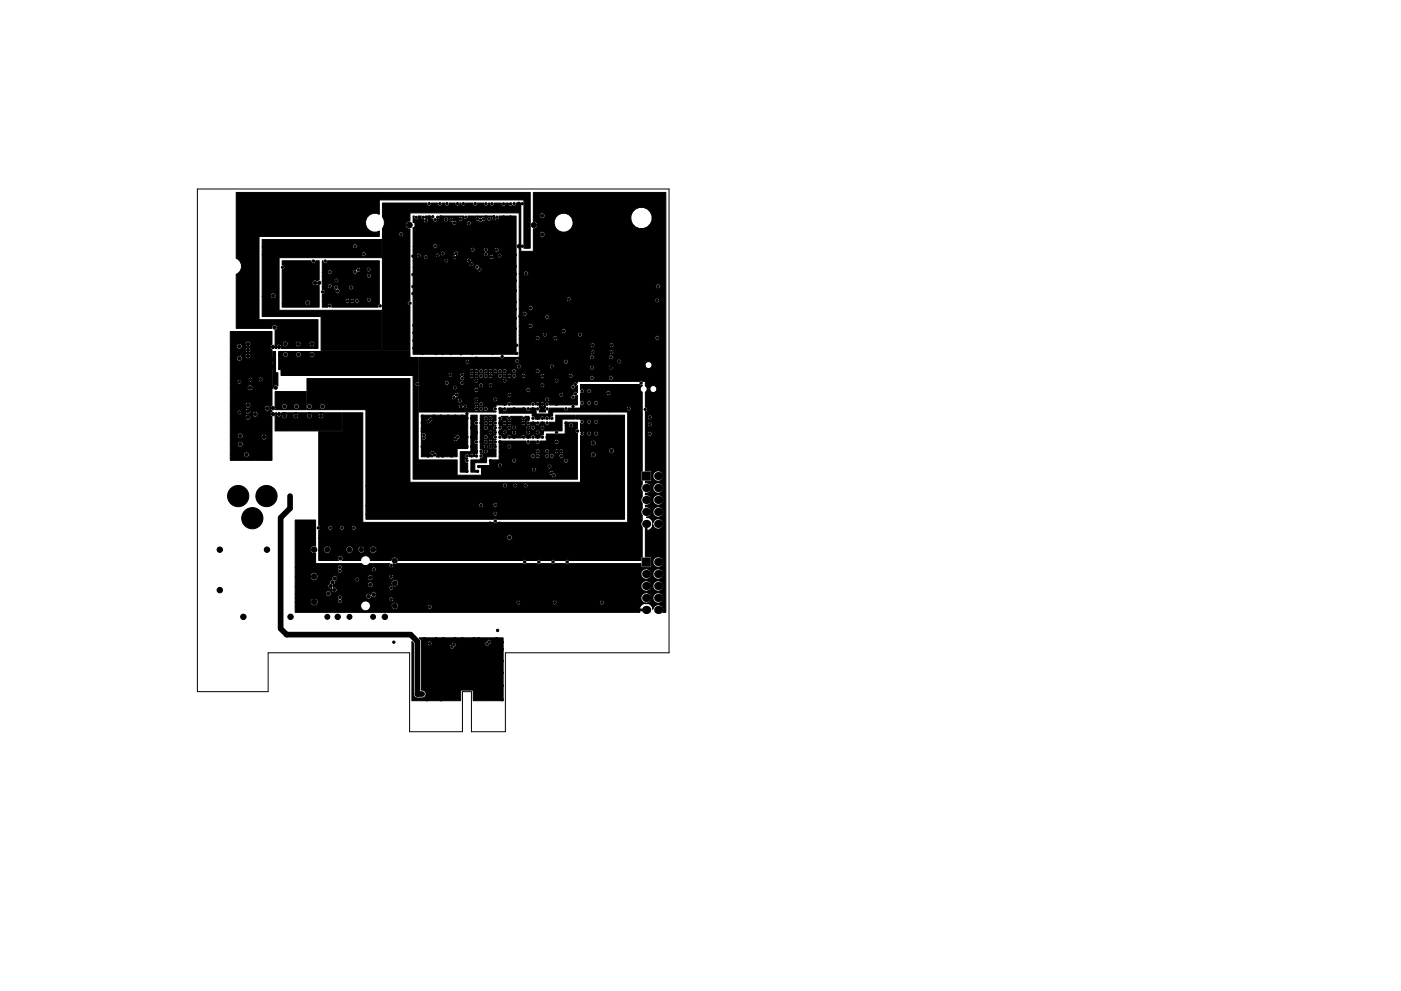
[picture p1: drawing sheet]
<svg xmlns="http://www.w3.org/2000/svg" width="297mm" height="210mm" viewBox="0 0 297 210" stroke-linecap="round" stroke-linejoin="round" font-family="sans-serif">
<path d="M41.9 40.1h100v98.4h-34.8v16.7h-7.1v-8.5h-1.9v8.5h-11.3v-16.7h-29.9v8.2h-15zM82 52.7h-9.5l-.8 .9v.6M110 43.2l.2 .3v8.5l-.2 .2v.3l.2 .2v1M66.3 77.2h22l1.4 1.5M68 90.2l.4 .4h4.9M121 88.5h2.4M123.4 86.5l-.4 .5h-2l-.2 .2h-3.8l-.1 .6-.3 .3h-2.9l-.6-.7h-6.4l-.7-.7" fill="none" stroke="#000" stroke-width=".21"/>
<g fill="#000" stroke="#000" stroke-width=".21">
<path d="M59.8 55.3h6.2a.5 .5 0 0 0 .5 .6 .5 .5 0 0 0 .4-.6h.8v4.1l-.5 .2a.6 .6 0 0 0-.8 0 .6 .6 0 0 0 0 .8 .6 .6 0 0 0 .8 0l.5 .2v4.6h-7.9v-.8h4.8a.6 .6 0 0 0 1 .3 .6 .6 0 0 0 0-1 .6 .6 0 0 0-1 .4v.3h-4.8v-7.2a.5 .5 0 0 0 .6-.5 .5 .5 0 0 0-.6-.5zM68.3 55.3h.2a.5 .5 0 0 0 .5 .6 .5 .5 0 0 0 .4-.6h11v9.1l-.3 .4 .1 .4h-9.9a.5 .5 0 0 0-.4-.8 .5 .5 0 0 0-.4 .8h-1.2v-1.3h4.9a.53 .53 0 0 0 .5 .4 .53 .53 0 0 0 .5-.4l.4 .4h.4l.2-.3a.5 .5 0 0 0 .6 .3 .5 .5 0 0 0 .3-.6h1.6a.5 .5 0 0 0 .8 .3 .5 .5 0 0 0 0-.8 .5 .5 0 0 0-.8 .3v.2h-1.6l-.1-.3h-.4l-.4 .3a.5 .5 0 0 0-.6-.3 .5 .5 0 0 0-.4 .5 .5 .5 0 0 0-.5-.6 .5 .5 0 0 0-.5 .6h-4.9v-1.5a.49 .49 0 0 0 .6-.5 .49 .49 0 0 0-.6-.5v-.6h1.1l.4 .4 1-.1 .3 .4a.5 .5 0 0 0 .3 .7 .5 .5 0 0 0 .7-.3 .5 .5 0 0 0-.4-.7v-.1h2.2a.5 .5 0 0 0 .8 .3 .5 .5 0 0 0 0-.8 .5 .5 0 0 0-.8 .3v.2h-2.2a.5 .5 0 0 0-.5-.6 .5 .5 0 0 0-.4 .6h-.6a.5 .5 0 0 0-.1-.9 .5 .5 0 0 0-.7 .6h-1.1v-1.2h2.5a.5 .5 0 0 0 .8 .3 .5 .5 0 0 0 0-.8 .5 .5 0 0 0-.8 .3v.2h-2.5v-1h9.4a.5 .5 0 0 0 .8 .3 .5 .5 0 0 0 0-.8 .5 .5 0 0 0-.8 .3v.2h-9.4v-.8h1.1a.5 .5 0 0 0 .5 .4 .5 .5 0 0 0 .5-.4h4.4a.49 .49 0 0 0 .5 .4 .49 .49 0 0 0 .4-.5h.6l.2-.4h1.2a.5 .5 0 0 0 .7 .3 .5 .5 0 0 0 0-.8 .5 .5 0 0 0-.7 .3v.2h-1.2a.49 .49 0 0 0-.5-.6 .49 .49 0 0 0-.5 .5l-.5 .1-.2 .5h-4.4a.5 .5 0 0 0-.5-.6 .5 .5 0 0 0-.5 .6h-1.1zM55.6 50.8h25.3v3.9h-21.7v11.1h21.7v8.6h-12.8v-7.2h-12.5v-4.3h1.7a.6 .6 0 0 0 1 .3 .6 .6 0 0 0 0-1 .6 .6 0 0 0-1 .4v.3h-1.7v-8.9h21a.5 .5 0 0 0 .8 .3 .5 .5 0 0 0 0-.8 .5 .5 0 0 0-.8 .3v.2h-21v-1.7h19.2a.5 .5 0 0 0 .7 .4 .5 .5 0 0 0 0-.9 .5 .5 0 0 0-.7 .4v.1h-19.2zM87.6 45.8h.2a.5 .5 0 0 0 .5 .8 .5 .5 0 0 0 .3-.8h.7v.6l.5 .3a.5 .5 0 0 0 .4 .6 .5 .5 0 0 0 .6-.5 .5 .5 0 0 0-.6-.5v-.5h1.1v.5l.5 .2a.49 .49 0 0 0 .4 .6 .49 .49 0 0 0 .6-.4h1.3l.4 .4 .7-.4 .2 .3 .5 .1a.49 .49 0 0 0 .2 .6 .49 .49 0 0 0 .7-.2h2.1l.1 .2a.5 .5 0 0 0 .8 0 .5 .5 0 0 0-.3-.8 .5 .5 0 0 0-.6 .6h-2.1v-.3l-.2-.3-.5-.1 .1-.3h1v.2a.5 .5 0 0 0 .9 0 .5 .5 0 0 0-.4-.7 .5 .5 0 0 0-.5 .5h-1a.5 .5 0 0 0-.6-.4 .5 .5 0 0 0-.4 .6h-.1a.5 .5 0 0 0-.5-.6 .5 .5 0 0 0-.5 .6l-1.3-.1 .4-.2v-.6h5.1v.6l.4 .2 2.1-.1 .2 .3 .4 .1 .4 .3 .4-.1 .1-.2h.5l.2-.4h.2a.5 .5 0 0 0 .8 .3 .5 .5 0 0 0 0-.8 .5 .5 0 0 0-.8 .3v.2h-.2a.49 .49 0 0 0-.3-.5 .49 .49 0 0 0-.6 .2h-.3a.55 .55 0 0 0-.7-.3 .55 .55 0 0 0-.3 .6h-1.8l.2-.3v-.4l5.7 .1a.51 .51 0 0 0-.6 .3 .51 .51 0 0 0 .3 .6 .51 .51 0 0 0 .7-.2l.5-.2v-.6h3.6v29.4h-21.8v-18.5h13l.2 .4h.4v.2a.5 .5 0 0 0 .6 .4 .5 .5 0 0 0 .4-.6 .5 .5 0 0 0-.6-.4 .5 .5 0 0 0-.5-.6 .5 .5 0 0 0-.5 .6h-13v-1.3h6.5l.4 .4 .4-.1 .2-.3h3.8l.2 .3h.6l-.1 .1a.5 .5 0 0 0 .3 .8 .5 .5 0 0 0 .6-.6 .5 .5 0 0 0-.8-.3 .5 .5 0 0 0-.1-.9 .5 .5 0 0 0-.7 .6h-3.8v-.2a.5 .5 0 0 0-.6-.4 .5 .5 0 0 0-.4 .6h-6.5v-1.1h.7l.4 .4h1.1l.4 .4 .4-.1 .2-.3h5.1l.2 .3 .3 .1 .4-.2v-.3h6.9a.5 .5 0 0 0 .7 .4 .5 .5 0 0 0 .3-.7h.7l.1 .2a.5 .5 0 0 0 .8 0 .5 .5 0 0 0-.3-.8 .5 .5 0 0 0-.6 .6h-.7l-.2-.2-.4-.1-.3 .2-.1 .4h-6.9l-.1-.3 .4-.3h5.4a.5 .5 0 0 0 .8 .3 .5 .5 0 0 0-.2-.8l.4-.4h1.3l.1 .2a.5 .5 0 0 0 .8 0 .5 .5 0 0 0-.3-.8 .5 .5 0 0 0-.6 .6h-1.3a.5 .5 0 0 0-.4-.6 .5 .5 0 0 0-.6 .4 .5 .5 0 0 0 .4 .6l-.3 .2-.1 .3h-5.4a.5 .5 0 0 0-.1-.6 .5 .5 0 0 0-.6 0 .5 .5 0 0 0 0 .7l-.5 .2v.4h-5.1l-.1-.4h1.6l.1 .2a.5 .5 0 0 0 .7 .1 .5 .5 0 0 0 .1-.7h.2v.2a.5 .5 0 0 0 .9 0 .5 .5 0 0 0-.3-.8 .5 .5 0 0 0-.6 .6l-.7-.2-.3 .2-.1 .4h-1.6l-.5-.2-.3 .2-.1 .4h-.9l.2-.1a.5 .5 0 0 0-.1-.9 .5 .5 0 0 0-.7 .6h-.7v-1.2h12.1l.1 .2a.5 .5 0 0 0 .8 0 .5 .5 0 0 0-.3-.8 .5 .5 0 0 0-.6 .6h-12.1v-.8h4.2l.1 .2a.5 .5 0 0 0 .8 0 .5 .5 0 0 0-.3-.8 .5 .5 0 0 0-.6 .6h-4.2v-4h.3l.1-.4-.1-.7h-.3zM81.1 43.1h9.4a.49 .49 0 0 0 .5 .6 .49 .49 0 0 0 .5-.6h1.3a.49 .49 0 0 0 .4 .6 .49 .49 0 0 0 .5-.6h.6a.49 .49 0 0 0 .5 .6 .49 .49 0 0 0 .4-.6h1.3a.49 .49 0 0 0 .5 .6 .49 .49 0 0 0 .5-.6h.3a.49 .49 0 0 0 .4 .6 .49 .49 0 0 0 .5-.6h1.6a.49 .49 0 0 0 .4 .6 .49 .49 0 0 0 .5-.6h1.3a.49 .49 0 0 0 .5 .6 .49 .49 0 0 0 .5-.6h.3a.49 .49 0 0 0 .5 .6 .49 .49 0 0 0 .4-.6h1.6a.49 .49 0 0 0 .5 .7 .49 .49 0 0 0 .4-.7h.6a.49 .49 0 0 0 .2 .6 .49 .49 0 0 0 .7-.1 .49 .49 0 0 0 .6 .1 .49 .49 0 0 0 .2-.6h.8l.1 .5v8.3l-.1 .4 .1 .3v.6h-.3l-.1-8h-23l-.1 1.7a.85 .85 0 0 0-1 .8 .85 .85 0 0 0 1 .9v15.2a.49 .49 0 0 0-.5 .5 .49 .49 0 0 0 .5 .5v9.6h-5.8v-24.6h3.5a.5 .5 0 0 0 .7 .3 .5 .5 0 0 0 0-.8 .5 .5 0 0 0-.7 .3v.2h-3.5v-1.3a1.91 1.91 0 0 0 0-2.5zM50.1 40.8h62.3v11.9h-1.3l.1-.4-.1-.4v-8.3l.1-.5-.2-.7h-30.5l-.1 3.1a2.01 2.01 0 0 0-2.9 1.7 2.01 2.01 0 0 0 2.9 1.8v1.2h-25.5v17.6h12.5v6.1h-7.7a.58 .58 0 0 0-.3-.8h.5a.6 .6 0 0 0 .6 .5 .6 .6 0 0 0 .6-.5h1.5a.6 .6 0 0 0 .6 .5 .6 .6 0 0 0 .6-.5h1.7a.6 .6 0 0 0 1 .4 .6 .6 0 0 0 0-1 .6 .6 0 0 0-1 .4v.2h-1.7a.6 .6 0 0 0-.6-.7 .6 .6 0 0 0-.6 .7h-1.5a.6 .6 0 0 0-.6-.7 .6 .6 0 0 0-.6 .7l-.6-.1a.6 .6 0 0 0-.6 .3 .6 .6 0 0 0-.1 .6h-.2l.1-.4-.2-.3v-3.1a.6 .6 0 0 0 .5-.7 .6 .6 0 0 0-.7-.5 .6 .6 0 0 0-.4 .8h-7.6v-11.5a1.82 1.82 0 0 0 1.1-1.7 1.82 1.82 0 0 0-1.1-1.7zM48.8 70.3h8.9l-.1 2.8a.59 .59 0 0 0 .1 1l-.1 12a.59 .59 0 0 0 .1 1l-.1 .3a.59 .59 0 0 0 .1 1v9.3h-8.9v-1.1h2.9a.6 .6 0 0 0 .9 .4 .6 .6 0 0 0 0-1 .6 .6 0 0 0-.9 .4v.2h-2.9v-2.2h1.6a.6 .6 0 0 0 .9 .3 .6 .6 0 0 0 0-1 .6 .6 0 0 0-.9 .4v.3h-1.6v-1.8h1.6a.59 .59 0 0 0 .4 .5 .59 .59 0 0 0 .6-.2h4a.6 .6 0 0 0 .9 .3 .6 .6 0 0 0 0-1 .6 .6 0 0 0-.9 .4v.3h-4a.6 .6 0 0 0-.3-1 .6 .6 0 0 0-.7 .7h-1.6v-4h3.2a.6 .6 0 0 0 .9 .4 .6 .6 0 0 0 0-1h.6a.6 .6 0 0 0 .9 .4 .6 .6 0 0 0 0-1 .6 .6 0 0 0-.9 .4v.2h-.6a.6 .6 0 0 0-.7 0 .6 .6 0 0 0-.2 .6h-3.2v-1h1.5a.5 .5 0 0 0 .6 .4 .5 .5 0 0 0 .3-.6h.8a.6 .6 0 0 0 .9 .4 .6 .6 0 0 0 0-1h3.2a.6 .6 0 0 0 .9 .3 .6 .6 0 0 0 0-1 .6 .6 0 0 0-.9 .4v.3l-3.2-.1a.6 .6 0 0 0-.7 0 .6 .6 0 0 0-.2 .7h-.8a.5 .5 0 0 0-.6-.4 .5 .5 0 0 0-.3 .6h-1.5v-1.5h3.2a.6 .6 0 0 0 .9 .4 .6 .6 0 0 0 0-1 .6 .6 0 0 0-.9 .4v.2h-3.2v-3.7h3.6a.6 .6 0 0 0 .9 .3 .6 .6 0 0 0 0-1 .6 .6 0 0 0-.9 .4v.3h-3.6v-1.3h1.5a.5 .5 0 0 0 .7 .3 .5 .5 0 0 0 .1-.8h1.5a.5 .5 0 0 0 .5 .4 .5 .5 0 0 0 .5-.4h1.2a.5 .5 0 0 0 .7 .3 .5 .5 0 0 0 0-.8 .5 .5 0 0 0-.7 .3v.2h-1.2a.5 .5 0 0 0-.5-.6 .5 .5 0 0 0-.5 .6h-1.5l-.4-.1-.4 .2v.4h-1.5v-5h1.4a.6 .6 0 0 0 .8 .5 .6 .6 0 0 0 .2-1h.8a.6 .6 0 0 0 .9 .4 .6 .6 0 0 0 0-1 .6 .6 0 0 0-.9 .4v.2l-.9-.1a.6 .6 0 0 0-.7 0 .6 .6 0 0 0-.2 .6h-1.4v-1.7h3.2a.6 .6 0 0 0 .9 .3 .6 .6 0 0 0 0-1 .6 .6 0 0 0-.9 .4v.3h-3.2v-.8h1.4a.6 .6 0 0 0 .8 .4 .6 .6 0 0 0 .2-.9h.8a.6 .6 0 0 0 .9 .4 .6 .6 0 0 0 0-1 .6 .6 0 0 0-.9 .4v.2l-.9-.1a.6 .6 0 0 0-.7 0 .6 .6 0 0 0-.2 .6h-1.4zM57.8 74.6h.6v4.4l.5 .1v2.8a.59 .59 0 0 0-.7-.2 .59 .59 0 0 0-.3 .7zM59.1 74.6h27.8v1.2h1.8v5.3a.49 .49 0 0 0-.7 .4 .49 .49 0 0 0 .7 .5v15.6h8.2l.1 3.2h5l.1-.4h14.3l.2 .4h.3a.49 .49 0 0 0 .5 .5 .49 .49 0 0 0 .5-.5 .49 .49 0 0 0-.5-.4 .5 .5 0 0 0-.5-.6 .5 .5 0 0 0-.5 .6h-14.3v-.7h10.6l.1 .2a.5 .5 0 0 0 .8 0 .5 .5 0 0 0-.3-.8 .5 .5 0 0 0-.6 .6h-10.6v-.5h-.8v-.4h4.2l.4 .4 .4-.1h9.7a.5 .5 0 0 0 .8 .3 .5 .5 0 0 0 0-.8 .5 .5 0 0 0-.8 .3v.2h-9.7a.5 .5 0 0 0-.2-.8 .5 .5 0 0 0-.6 .5h-4.2h2.5v-1h4.7l.2 .4h.4l.4-.4h10a.5 .5 0 0 0 .8 .4 .5 .5 0 0 0 0-.9 .5 .5 0 0 0-.8 .4v.1h-10a.5 .5 0 0 0-.5-.6 .5 .5 0 0 0-.5 .6h-4.7v-.2h2v-.8h6.7l.1 .2a.52 .52 0 0 0 .5 .2 .52 .52 0 0 0 .4-.4 .5 .5 0 0 0 .5 .4 .5 .5 0 0 0 .5-.4h1l.1 .2a.52 .52 0 0 0 .5 .2 .52 .52 0 0 0 .4-.4 .5 .5 0 0 0 .5 .4 .5 .5 0 0 0 .5-.4h1l.1 .2a.5 .5 0 0 0 .8 0 .5 .5 0 0 0-.3-.7 .5 .5 0 0 0-.6 .5h-1v-.1a.5 .5 0 0 0-.6-.4 .5 .5 0 0 0-.4 .5v-.1a.5 .5 0 0 0-.6-.4 .5 .5 0 0 0-.4 .5h-1v-.1a.5 .5 0 0 0-.6-.4 .5 .5 0 0 0-.4 .5v-.1a.5 .5 0 0 0-.6-.4 .5 .5 0 0 0-.4 .5h-6.7v-1h7.7l.2 .4h.4l.4-.4h1a.5 .5 0 0 0 .5 .4 .5 .5 0 0 0 .5-.4h1l.1 .2a.52 .52 0 0 0 .5 .2 .52 .52 0 0 0 .4-.4 .5 .5 0 0 0 .8 .4 .5 .5 0 0 0 0-.9 .5 .5 0 0 0-.8 .4v.1a.5 .5 0 0 0-.5-.6 .5 .5 0 0 0-.5 .6h-1v-.1a.5 .5 0 0 0-.6-.4 .5 .5 0 0 0-.4 .5h-1v-.1a.5 .5 0 0 0-.6-.4 .5 .5 0 0 0-.4 .5h-7.7v-1h1.7l.1 .2a.5 .5 0 0 0 .8 0 .5 .5 0 0 0-.3-.7 .5 .5 0 0 0-.6 .5h-1.7v-1.2l5.7 .1a.5 .5 0 0 0 .5 .5 .5 .5 0 0 0 .5-.6l1 .1a.5 .5 0 0 0 .4 .5 .5 .5 0 0 0 .6-.4h3l.1 .2a.5 .5 0 0 0 .8 0 .5 .5 0 0 0-.3-.7 .5 .5 0 0 0-.6 .5h-3v-.2h1.3v-1.5h1.8l.5 .1 .3-.1h1.4v-1.8h.8a.5 .5 0 0 0 .8 .4 .5 .5 0 0 0 0-.9 .5 .5 0 0 0-.8 .4v.1h-.8v-.7h2.6v1.4a.49 .49 0 0 0-.4 .5 .49 .49 0 0 0 .4 .4v9.8h-34.8v-22h-28v-1.2l-.5-.1v-3h.9a.6 .6 0 0 0 .5 .4 .6 .6 0 0 0 .6-.4h1.6l.1 .2a.6 .6 0 0 0 .6 .2 .6 .6 0 0 0 .5-.5h1.7v.3a.6 .6 0 0 0 1 0 .6 .6 0 0 0-.3-1 .6 .6 0 0 0-.7 .7h-1.7v-.2a.6 .6 0 0 0-.7-.4 .6 .6 0 0 0-.5 .7h-1.6v-.3a.6 .6 0 0 0-.7-.4 .6 .6 0 0 0-.4 .7h-.9zM58.4 87.6h.3a.6 .6 0 0 0 .1 .7 .6 .6 0 0 0 .7 .1h.2a.6 .6 0 0 0 .6 .4 .6 .6 0 0 0 .6-.4h1.2a.6 .6 0 0 0 .6 .4 .6 .6 0 0 0 .6-.4h1.7a.6 .6 0 0 0 .6 .4 .6 .6 0 0 0 .6-.4h1.3a.6 .6 0 0 0 .9 .3 .6 .6 0 0 0 0-1 .6 .6 0 0 0-.9 .4v.3h-1.3a.6 .6 0 0 0-.6-.8 .6 .6 0 0 0-.6 .8h-1.7a.6 .6 0 0 0-.6-.8 .6 .6 0 0 0-.6 .8h-1.2a.6 .6 0 0 0-.6-.8 .6 .6 0 0 0-.6 .8h-.2a.58 .58 0 0 0 .2-.8h12.7v3.8h-14.1zM58.3 83.1h6.6v3.8h-6.5v-.5h1.3a.6 .6 0 0 0 .6 .4 .6 .6 0 0 0 .6-.4h1.4a.6 .6 0 0 0 .9 .3 .6 .6 0 0 0 0-1 .6 .6 0 0 0-.9 .4v.3h-1.4a.6 .6 0 0 0-.6-.8 .6 .6 0 0 0-.6 .8h-1.3l-.1-.2zM89.3 88.1h9.9v7.1h-2.3v1.7h-4.5a.54 .54 0 0 0 .2-.5 .54 .54 0 0 0-.4-.4 .51 .51 0 0 0-.9-.2 .51 .51 0 0 0 .3 .8l.2 .3h-2.5v-4.5l.1 .2a.52 .52 0 0 0 .1 .7 .52 .52 0 0 0 .7 0h5.9a.53 .53 0 0 0 .5 .4 .53 .53 0 0 0 .5-.5 .51 .51 0 0 0 .2-.9 .51 .51 0 0 0-.8 .4l-.3 .2-.1 .4h-5.9l.1-.3v-.4a.51 .51 0 0 0-.3-.8 .51 .51 0 0 0-.6 .6l-.1-2.9h1a.53 .53 0 0 0 .6 .4 .53 .53 0 0 0 .5-.4 .51 .51 0 0 0 .2-.9 .51 .51 0 0 0-.9 .3l-.3 .2-.1 .4h-1z"/>
<path d="M99.8 88.1h1.4v1.2a.49 .49 0 0 0-.7 .4 .49 .49 0 0 0 .7 .5v3.1a.49 .49 0 0 0-.7 .4 .49 .49 0 0 0 .7 .5v2.1h-.5l-.2 .6a.49 .49 0 0 0-.5-.7 .49 .49 0 0 0-.5 .7 .49 .49 0 0 0-.4-.6 .49 .49 0 0 0-.6 .5 .49 .49 0 0 0 .7 .4v.1a.49 .49 0 0 0-.7 .4 .49 .49 0 0 0 .7 .5v2h-1.6v-4.4h2.2zM101.8 88.1h3.4v1.2a.49 .49 0 0 0-.7 .4 .49 .49 0 0 0 .7 .5v.1a.49 .49 0 0 0-.7 .4 .49 .49 0 0 0 .7 .5v.1a.49 .49 0 0 0-.7 .4 .49 .49 0 0 0 .7 .5v.1a.49 .49 0 0 0-.7 .4 .49 .49 0 0 0 .7 .5v.1a.49 .49 0 0 0-.7 .4 .49 .49 0 0 0 .7 .5v.1a.49 .49 0 0 0-.7 .4 .49 .49 0 0 0 .7 .5v1.7h-2v1.3h-2.5v1.6h.7v.4h-1.6v-2.6h2v-.4a.49 .49 0 0 0 .7-.5 .49 .49 0 0 0-.7-.4l.5-.1 .2-.4a.5 .5 0 0 0 .7 .4 .5 .5 0 0 0 .1-.8 .5 .5 0 0 0-.8 .3v.1l-.2-.5h-.5v-.5h.7a.51 .51 0 0 0 .5 .4 .51 .51 0 0 0 .5-.4 .5 .5 0 0 0 .8 .4 .5 .5 0 0 0 0-.9 .5 .5 0 0 0-.8 .4v.1a.5 .5 0 0 0-.5-.6 .5 .5 0 0 0-.5 .6h-.7v-1h.7a.51 .51 0 0 0 .5 .4 .51 .51 0 0 0 .5-.4 .5 .5 0 0 0 .8 .4 .5 .5 0 0 0 0-.9 .5 .5 0 0 0-.8 .4v.1a.5 .5 0 0 0-.5-.6 .5 .5 0 0 0-.5 .6h-.7v-1h.7a.5 .5 0 0 0 .8 .4 .5 .5 0 0 0 0-.9 .5 .5 0 0 0-.8 .4v.1h-.7v-1h1.7a.5 .5 0 0 0 .8 .4 .5 .5 0 0 0 0-.9 .5 .5 0 0 0-.8 .4v.1h-1.7v-1h.7a.5 .5 0 0 0 .8 .4 .5 .5 0 0 0 0-.9 .5 .5 0 0 0-.8 .4v.1h-.7v-1h.7a.51 .51 0 0 0 .5 .4 .51 .51 0 0 0 .5-.4 .5 .5 0 0 0 .8 .4 .5 .5 0 0 0 0-.9 .5 .5 0 0 0-.8 .4v.1a.5 .5 0 0 0-.5-.6 .5 .5 0 0 0-.5 .6h-.7v-1h.7a.51 .51 0 0 0 .5 .4 .51 .51 0 0 0 .5-.4 .5 .5 0 0 0 .8 .4 .5 .5 0 0 0 0-.9 .5 .5 0 0 0-.8 .4v.1a.5 .5 0 0 0-.5-.6 .5 .5 0 0 0-.5 .6h-.7zM105.8 86.6h.7a.49 .49 0 0 0 .5 .6 .49 .49 0 0 0 .5-.6h4a.49 .49 0 0 0 .5 .6 .49 .49 0 0 0 .5-.6h1l.3 1.2h2.5l.2-1.2h3a.49 .49 0 0 0 .5 .6 .49 .49 0 0 0 .5-.6h.7v.8h-4v.9h-.5l-.2 .6a.49 .49 0 0 0-.5-.7 .49 .49 0 0 0-.5 .7 .49 .49 0 0 0-.5-.7 .49 .49 0 0 0-.5 .7h-1v-.2l-.2-.4h-.5v-.6h-7zM106.3 88.3h1.4a.5 .5 0 0 0-.1 .8 .5 .5 0 0 0 .8 0 .5 .5 0 0 0-.1-.8h2.4a.5 .5 0 0 0-.1 .8 .5 .5 0 0 0 .8 0 .5 .5 0 0 0-.1-.8h.9v1a.49 .49 0 0 0-.7 .4 .49 .49 0 0 0 .6 .5 .49 .49 0 0 0 .4-.6l1 .1a.5 .5 0 0 0 .5 .5 .5 .5 0 0 0 .5-.6l1 .1a.5 .5 0 0 0 .5 .5 .5 .5 0 0 0 .5-.6h1.3v-1.5h4.1v.8h-2.7v2.5l-1.3-.1-.3 .1h-2.4v.9h-.3l-.3 .2-.1 .4h-1a.49 .49 0 0 0-.5-.7 .49 .49 0 0 0-.5 .7l-1-.1a.5 .5 0 0 0-.5-.6 .5 .5 0 0 0-.5 .7l-2-.1a.5 .5 0 0 0-.5-.6 .5 .5 0 0 0-.5 .7h-1v-.2l-.2-.4h-.5v-.5h.7a.5 .5 0 0 0 .5 .4 .5 .5 0 0 0 .5-.4h1l.2 .4h.4l.4-.4h2a.5 .5 0 0 0 .5 .4 .5 .5 0 0 0 .5-.4h1l.1 .2a.5 .5 0 0 0 .8 0 .5 .5 0 0 0-.3-.7 .5 .5 0 0 0-.6 .5h-1v-.1a.5 .5 0 0 0-.6-.4 .5 .5 0 0 0-.4 .5h-2v-.1a.5 .5 0 0 0-.6-.4 .5 .5 0 0 0-.4 .5h-1v-.1a.5 .5 0 0 0-.6-.4 .5 .5 0 0 0-.4 .5h-.7v-.6h.5l.2-.4h1l.1 .2a.52 .52 0 0 0 .5 .2 .52 .52 0 0 0 .4-.4 .5 .5 0 0 0 .5 .4 .5 .5 0 0 0 .5-.4h2l.1 .2a.52 .52 0 0 0 .5 .2 .52 .52 0 0 0 .4-.4 .5 .5 0 0 0 .5 .4 .5 .5 0 0 0 .5-.4h1l.1 .2a.5 .5 0 0 0 .8 0 .5 .5 0 0 0-.3-.7 .5 .5 0 0 0-.6 .5h-1v-.1a.5 .5 0 0 0-.6-.4 .5 .5 0 0 0-.4 .5v-.1a.5 .5 0 0 0-.6-.4 .5 .5 0 0 0-.4 .5h-2v-.1a.5 .5 0 0 0-.6-.4 .5 .5 0 0 0-.4 .5v-.1a.5 .5 0 0 0-.6-.4 .5 .5 0 0 0-.4 .5h-1l-.2-.5h-.5v-.5h.7l.1 .2a.52 .52 0 0 0 .5 .2 .52 .52 0 0 0 .4-.4 .5 .5 0 0 0 .5 .4 .5 .5 0 0 0 .5-.4h2l.1 .2a.5 .5 0 0 0 .8 0 .5 .5 0 0 0-.3-.7 .5 .5 0 0 0-.6 .5h-2v-.1a.5 .5 0 0 0-.6-.4 .5 .5 0 0 0-.4 .5v-.1a.5 .5 0 0 0-.6-.4 .5 .5 0 0 0-.4 .5h-.7v-.6a.49 .49 0 0 0 .6-.2 .49 .49 0 0 0-.1-.7zM67.6 91.6h4.9l.1-4h4.3l.1 23.2h27.6l.3 .2 .5-.2h27.6l.1-23.3-11.8-.1v-.6h11.5l.1 .2a.5 .5 0 0 0 .8 0 .5 .5 0 0 0-.3-.8 .5 .5 0 0 0-.6 .6h-11.5l.6-.2h1.1l.1-.7 .4 .1 .4-.4h.5a.5 .5 0 0 0 .5 .4 .5 .5 0 0 0 .5-.4h.5l.1 .2a.5 .5 0 0 0 .8 0 .5 .5 0 0 0-.3-.8 .5 .5 0 0 0-.6 .6h-.5v-.2a.5 .5 0 0 0-.6-.4 .5 .5 0 0 0-.4 .6h-.5l-.1-.4-.3-.2-.4 .1v-1.6h5.4a.5 .5 0 0 0 .8 .3 .5 .5 0 0 0 0-.8 .5 .5 0 0 0-.8 .3v.2h-5.4v-.1h.6l.2-.3h.5l.1 .2a.5 .5 0 0 0 .8 0 .5 .5 0 0 0-.3-.8 .5 .5 0 0 0-.6 .6h-.5l-.1-.4-.3-.2-.4 .1v-1h12.4l.3 .2 .4-.1-.1 .2a.74 .74 0 0 0 .1 1.3v16.7l-.3 .2v1.8l.3 .2v.7l-.3 .7 .3 .8v1a1.07 1.07 0 0 0 0 1.5v1.1l-.3 .7 .3 .8v1a1.07 1.07 0 0 0 0 1.5v6.2l-.3 .2v.6h-15.3l-.4-.1-.3 .1h-2.3l-.4-.1-.3 .1h-2.3l-.4-.1-.3 .1h-2.3l-.4-.1-.3 .1h-26.4a.77 .77 0 0 0-.8-.7 .77 .77 0 0 0-.8 .7h-4.4v-.2a1.05 1.05 0 0 0-1.1-.8 1.05 1.05 0 0 0-.9 1h-4l.1-.1a.6 .6 0 0 0-.1-.8 .6 .6 0 0 0-.8 .1 .6 .6 0 0 0 0 .8h-4.1v-2.1h1l.2 .3a.78 .78 0 0 0 .8 .3 .78 .78 0 0 0 .6-.6h3.1l.2 .3a.78 .78 0 0 0 .8 .3 .78 .78 0 0 0 .6-.6h1l.1 .2a.73 .73 0 0 0 .7 .3 .73 .73 0 0 0 .6-.5h1l.2 .3a.78 .78 0 0 0 1.2 0 .78 .78 0 0 0-.4-1.2 .78 .78 0 0 0-1 .9h-1a.73 .73 0 0 0-.7-.9 .73 .73 0 0 0-.7 .9h-1v-.3a.78 .78 0 0 0-1-.6 .78 .78 0 0 0-.6 .9h-3.1v-.3a.78 .78 0 0 0-1-.6 .78 .78 0 0 0-.6 .9h-1v-2.6h39.8l.1 .2a.6 .6 0 0 0 1 0 .6 .6 0 0 0-.4-.9 .6 .6 0 0 0-.7 .7h-39.8v-1.7l.4-.4h1.5a.5 .5 0 0 0 .5 .4 .5 .5 0 0 0 .5-.4h1.5l.2 .3 .4 .1 .4-.4h1.5a.5 .5 0 0 0 .8 .3 .5 .5 0 0 0 0-.8 .5 .5 0 0 0-.8 .3v.2h-1.5a.5 .5 0 0 0-.5-.6 .5 .5 0 0 0-.5 .6h-1.5v-.2a.5 .5 0 0 0-.6-.4 .5 .5 0 0 0-.4 .6h-1.5l-.1-.4-.3-.2zM65.1 80.3h21.8l.1 22h36l.1-5.7h2.1a.6 .6 0 0 0 .9 .4 .6 .6 0 0 0 0-1 .6 .6 0 0 0-.9 .4v.2h-2.1v-.8h6a.6 .6 0 0 0 .9 .3 .6 .6 0 0 0 0-1 .6 .6 0 0 0-.9 .4v.3h-6v-1.7h2.1a.6 .6 0 0 0 .9 .4 .6 .6 0 0 0 0-1 .6 .6 0 0 0-.9 .4v.2h-2.1v-1.7l.4 .1 .4-.4h.5a.5 .5 0 0 0 .5 .4 .5 .5 0 0 0 .5-.4h.5a.5 .5 0 0 0 .8 .3 .5 .5 0 0 0 0-.8 .5 .5 0 0 0-.8 .3v.2h-.5a.5 .5 0 0 0-.5-.6 .5 .5 0 0 0-.5 .6h-.5l-.1-.4-.3-.2-.4 .1v-1.7l.4 .1 .4-.4h.5a.5 .5 0 0 0 .5 .4 .5 .5 0 0 0 .5-.4h.5a.5 .5 0 0 0 .8 .3 .5 .5 0 0 0 0-.8 .5 .5 0 0 0-.8 .3v.2h-.5a.5 .5 0 0 0-.5-.6 .5 .5 0 0 0-.5 .6h-.5l-.1-.4-.3-.2-.4 .1-.1-.2h-.9v-.8h10.3v22.1h-27.1l-.4-.1-.2 .1h-27.1v-1.1h26.9a.5 .5 0 0 0 .8 .3 .5 .5 0 0 0 0-.8 .5 .5 0 0 0-.8 .3v.2h-26.9v-1.8h23.9a.49 .49 0 0 0 .5 .4 .49 .49 0 0 0 .5-.5h2a.5 .5 0 0 0 .8 .3 .5 .5 0 0 0 0-.8 .5 .5 0 0 0-.8 .3v.2h-2a.5 .5 0 0 0-.5-.5 .5 .5 0 0 0-.5 .6h-23.9v-4.2h29a.5 .5 0 0 0 .4 .4 .5 .5 0 0 0 .5-.4h1.3a.5 .5 0 0 0 .4 .4 .5 .5 0 0 0 .5-.4h1.3a.5 .5 0 0 0 .7 .3 .5 .5 0 0 0 0-.8 .5 .5 0 0 0-.7 .3v.2h-1.3a.5 .5 0 0 0-.5-.6 .5 .5 0 0 0-.4 .6h-1.3a.5 .5 0 0 0-.5-.6 .5 .5 0 0 0-.4 .6h-29v-16.2h-12.5v-.4a.6 .6 0 0 0 .6 .3 .6 .6 0 0 0 .5-.4h1.6a.6 .6 0 0 0 .9 .3 .6 .6 0 0 0 0-1 .6 .6 0 0 0-.9 .4v.3h-1.6a.6 .6 0 0 0-.4-.7 .6 .6 0 0 0-.7 .3zM136.1 100.1h1.8v1.8h-1.8zM136.1 118.4h1.8v1.7h-1.8zM113.1 40.8h28.1v89.1l-.6-.1a1.11 1.11 0 0 0-.8-1.5 1.11 1.11 0 0 0-1.4 .9h-.1l.1-.2a1.09 1.09 0 0 0-1.2-.9l-.1-.1a1.08 1.08 0 0 0 1-1.1h.3l.1 .4a1.13 1.13 0 0 0 1.8 .4 1.13 1.13 0 0 0-.3-1.9 1.13 1.13 0 0 0-1.6 1.1h-.3l-.1-.5a1.11 1.11 0 0 0-1.9-.2 1.11 1.11 0 0 0 .8 1.8l-.1 .1a.96 .96 0 0 0-1.1 1.1h1.5v.4h-1.5v.3h-73.1v-1.1h13.9a1.05 1.05 0 0 0 1 .8 1.05 1.05 0 0 0 1-.9h4.4l.2 .3a.77 .77 0 0 0 1.3-.2h6.2l.1 .2a.5 .5 0 0 0 .8 0 .5 .5 0 0 0-.3-.7 .5 .5 0 0 0-.6 .5h-6.2l.1-.4-.3-.5h25.2a.5 .5 0 0 0 .5 .4 .5 .5 0 0 0 .5-.4h6.7l.2 .4h.4l.4-.4h9a.5 .5 0 0 0 .8 .4 .5 .5 0 0 0 0-.9 .5 .5 0 0 0-.8 .4v.1h-9a.5 .5 0 0 0-.5-.6 .5 .5 0 0 0-.5 .6h-6.7v-.1a.5 .5 0 0 0-.6-.4 .5 .5 0 0 0-.4 .5h-25.3a.78 .78 0 0 0-.8 0 .78 .78 0 0 0-.4 .8h-4.4v-.4a1.06 1.06 0 0 0-1.2-.8 1.06 1.06 0 0 0-.8 1.3h-13.9v-.9h3.2l.1 .3a.83 .83 0 0 0 1.4 0 .83 .83 0 0 0-.5-1.3 .83 .83 0 0 0-1 1h-3.2v-1.1h9l.2 .3-.2 .2a.5 .5 0 0 0 .5 .7 .5 .5 0 0 0 .3-.8h10.1v.2a.5 .5 0 0 0 .9 0 .5 .5 0 0 0-.4-.7 .5 .5 0 0 0-.5 .5l-10.2-.1 .2-.5h5.1v.2a.59 .59 0 0 0 .7 .3 .59 .59 0 0 0 .4-.6 .6 .6 0 0 0 1 0 .6 .6 0 0 0-.3-.9 .6 .6 0 0 0-.7 .6 .6 .6 0 0 0-.8-.3 .6 .6 0 0 0-.3 .7h-5.1l-.2-.3h-.3l-.4 .2v.3h-9v-.7h6.4a.6 .6 0 0 0 .9 .3 .6 .6 0 0 0 0-1 .6 .6 0 0 0-.9 .4v.3h-6.4v-1.6h6.9a.59 .59 0 0 0 .8 .4 .6 .6 0 0 0 .6 .9 .6 .6 0 0 0 .5-1h11.1v.2a.5 .5 0 0 0 .8 .1 .5 .5 0 0 0 0-.7l52.6-.1 .1 .5a1.13 1.13 0 0 0 1.2 .6 1.13 1.13 0 0 0 .9-1.1h.3l.1 .5a1.13 1.13 0 0 0 1.8 .3 1.13 1.13 0 0 0-.3-1.8 1.13 1.13 0 0 0-1.6 1h-.3l-.1-.4a1.13 1.13 0 0 0-1.2-.7 1.13 1.13 0 0 0-.9 1.1h-51.7l.1-.1a.78 .78 0 0 0-.1-1.1 .78 .78 0 0 0-1.1 .1 .78 .78 0 0 0 .1 1.1h-.5l-.2 .5h-11.1l-.4-.2h-.4l.1-.4h7.2a.6 .6 0 0 0 .9 .3 .6 .6 0 0 0 0-1 .6 .6 0 0 0-.9 .4v.3l-7.3-.1 .4-.2 .1-.6 .4-.3h3.8v.2a.5 .5 0 0 0 .7 .2 .5 .5 0 0 0 .2-.7h1.7l.1 .2a.6 .6 0 0 0 .7 .2 .6 .6 0 0 0 .4-.7h3.4v.2a.5 .5 0 0 0 .9 0 .5 .5 0 0 0-.4-.7 .5 .5 0 0 0-.5 .5h-3.4a.6 .6 0 0 0-.7-.4 .6 .6 0 0 0-.5 .7h-1.7l-.5-.2-.4 .2v.3h-3.8l.1-.1a.6 .6 0 0 0-.6-.8 .6 .6 0 0 0-.6 .9l-.4 .2v.6a.59 .59 0 0 0-.5 .7h-6.9v-2h3.2l.1 .3a.83 .83 0 0 0 1.2 .2 .83 .83 0 0 0 .1-1.2h68.7l.1 .4a1.13 1.13 0 0 0 1.2 .7 1.13 1.13 0 0 0 .9-1.1h.3l.1 .4a1.13 1.13 0 0 0 1.8 .4 1.13 1.13 0 0 0-.3-1.9 1.13 1.13 0 0 0-1.6 1.1h-.3l-.1-.4a1.13 1.13 0 0 0-1.2-.7 1.13 1.13 0 0 0-.9 1.1h-68.7l-.1-.2a.83 .83 0 0 0-1 0 .83 .83 0 0 0-.3 .9h-3.2v-2.1h9l.2 .3-.2 .2a.5 .5 0 0 0 .4 .7 .5 .5 0 0 0 .5-.7h6.3v.2a.5 .5 0 0 0 .9 0 .5 .5 0 0 0-.4-.8 .5 .5 0 0 0-.5 .6h-6.3l-.2-.2 .2-.1a.5 .5 0 0 0-.4-.7 .5 .5 0 0 0-.5 .5h-9v-10.1h4.3v5.6a.82 .82 0 0 0-1.1 .7 .82 .82 0 0 0 1.1 .8l.1 2.2h9.7a1.04 1.04 0 0 0 1.6 0h4.3l-.1 .1a.5 .5 0 0 0 .1 .6 .5 .5 0 0 0 .7 0 .5 .5 0 0 0 0-.7h27.6l.4 .1 .3-.1h2.3l.4 .1 .3-.1h2.3l.4 .1 .3-.1h2.3l.4 .1 .3-.1h15.3v.6l.2 .2 1.9-.1 .1-.2v-.9h.3l.1 .5a1.13 1.13 0 0 0 1.8 .3 1.13 1.13 0 0 0-.3-1.8 1.13 1.13 0 0 0-1.6 1h-.3l-.1-1-1.2-.1v-7.1h.4v1.5a.96 .96 0 0 0 1.1-1.2h.1l.1 .3a1.12 1.12 0 0 0 1.8 .5 1.12 1.12 0 0 0-.2-1.9 1.12 1.12 0 0 0-1.7 .8h-.1l.1-.2a1.09 1.09 0 0 0-1.2-.9l-.1-.2a1.08 1.08 0 0 0 1-1.1h.3l.1 .4a1.13 1.13 0 0 0 1.8 .4 1.13 1.13 0 0 0-.3-1.8 1.13 1.13 0 0 0-1.6 1h-.3l-.1-.4a1.07 1.07 0 0 0-1.2-.7v-.3h.2a1.11 1.11 0 0 0 1.1-1.1h.3l.1 .4a1.13 1.13 0 0 0 1.8 .4 1.13 1.13 0 0 0-.3-1.9 1.13 1.13 0 0 0-1.6 1.1h-.3l-.1-.4a1.07 1.07 0 0 0-1.2-.7v-.4h.2a1.11 1.11 0 0 0 1.1-1.1h.3l.1 .5a1.13 1.13 0 0 0 1.8 .3 1.13 1.13 0 0 0-.3-1.8 1.13 1.13 0 0 0-1.6 1h-.3l-.1-.4a1.07 1.07 0 0 0-1.2-.6v-.4l1.2-.1 .1-1h.3a1.12 1.12 0 0 0 1.6 1 1.12 1.12 0 0 0 .3-1.8 1.12 1.12 0 0 0-1.8 .4l-.1 .4h-.3l-.1-1-1.2-.1v-7.8h.5a.5 .5 0 0 0 .7 .4 .5 .5 0 0 0 0-.9 .5 .5 0 0 0-.7 .4v.1h-.5v-2h.5a.5 .5 0 0 0 .7 .4 .5 .5 0 0 0 0-.9 .5 .5 0 0 0-.7 .4v.1h-.5v-1.5h.5a.5 .5 0 0 0 .7 .4 .5 .5 0 0 0 0-.9 .5 .5 0 0 0-.7 .4v.1h-.5l.1-1.3a.49 .49 0 0 0 .4-.5 .49 .49 0 0 0-.5-.4v-3.2l.4-.5h.6a.75 .75 0 0 0 1.1 .5 .75 .75 0 0 0 0-1.3 .75 .75 0 0 0-1.1 .5v.3h-.6l-.1-.6-.3-.2v-.9l-.8-.2-.4 .1h-13.1l-.1 .4-.5-.2-.5 .5a.5 .5 0 0 0-.4 .6 .5 .5 0 0 0 .6 .4 .5 .5 0 0 0 .4-.6l.4-.2v1.5a.49 .49 0 0 0-.6-.2 .49 .49 0 0 0-.3 .7 .49 .49 0 0 0-.5 .5 .49 .49 0 0 0 .6 .4 .49 .49 0 0 0 .4-.6l.4-.2v2l-1-.1-.3 .1h-4.6a.49 .49 0 0 0-.6-.6 .49 .49 0 0 0-.2 .8l-.2 .7 .2 .6h-1.4l.2-.6-.2-.7 .2-.3a.5 .5 0 0 0 .7 .4 .5 .5 0 0 0 .1-.8 .5 .5 0 0 0-.8 .3v.1a.5 .5 0 0 0-.5-.6 .5 .5 0 0 0-.5 .7v-.1a.5 .5 0 0 0-.5-.6 .5 .5 0 0 0-.5 .7l-4-.1a.5 .5 0 0 0-.5-.6 .5 .5 0 0 0-.5 .7h-2.3v.4a.49 .49 0 0 0-.7 .4 .49 .49 0 0 0 .7 .5v.2h-5.8l-.3-.1-.5 .1h-9.8v-.6h11.7a.51 .51 0 0 0 .5 .4 .51 .51 0 0 0 .5-.4 .51 .51 0 0 0 .5 .4 .51 .51 0 0 0 .5-.4 .5 .5 0 0 0 .8 .4 .5 .5 0 0 0 0-.9 .5 .5 0 0 0-.8 .4v.1a.5 .5 0 0 0-.5-.6 .5 .5 0 0 0-.5 .6v-.1a.5 .5 0 0 0-.6-.4 .5 .5 0 0 0-.4 .5h-11.7v-.4h8.4l.4 .4 .4-.1 .2-.3a.49 .49 0 0 0 .8 .3 .49 .49 0 0 0-.1-.9h1.6l.1 .2a.52 .52 0 0 0 .5 .2 .52 .52 0 0 0 .4-.4 .5 .5 0 0 0 .8 .4 .5 .5 0 0 0 0-.9 .5 .5 0 0 0-.8 .4v.1a.5 .5 0 0 0-.5-.6 .5 .5 0 0 0-.5 .6h-1.9l-.4 .3a.49 .49 0 0 0-.6-.3 .49 .49 0 0 0-.4 .6h-8.4v-1.3h8.2l.1 .2a.49 .49 0 0 0 .6 .1 .49 .49 0 0 0 .3-.6h2.5l.2 .4h.4l.4-.4h3a.5 .5 0 0 0 .5 .4 .5 .5 0 0 0 .5-.4h10l.1 .2a.5 .5 0 0 0 .8 0 .5 .5 0 0 0-.3-.7 .5 .5 0 0 0-.6 .5h-10v-.1a.5 .5 0 0 0-.6-.4 .5 .5 0 0 0-.4 .5h-3v-.1a.5 .5 0 0 0-.6-.4 .5 .5 0 0 0-.4 .5h-2.5l-.2-.2-.4-.1-.3 .2-.1 .4h-8.2v-.7h6.9a.5 .5 0 0 0 .6 .4 .5 .5 0 0 0 .4-.5l.4-.1 .2-.4h10.2l.2 .4h.4l.4-.4h10a.5 .5 0 0 0 .8 .4 .5 .5 0 0 0 0-.9 .5 .5 0 0 0-.8 .4v.1h-10a.5 .5 0 0 0-.5-.6 .5 .5 0 0 0-.5 .6h-10.2v-.1a.5 .5 0 0 0-.6-.4 .5 .5 0 0 0-.4 .5l-.4 .1-.2 .5h-6.9v-1.6h11.7l.2 .4h.4l.4-.4h10a.5 .5 0 0 0 .8 .4 .5 .5 0 0 0 0-.9 .5 .5 0 0 0-.8 .4v.1h-10a.5 .5 0 0 0-.5-.6 .5 .5 0 0 0-.5 .6h-11.7v-.5h7.2l.1 .2a.5 .5 0 0 0 .7 .1 .5 .5 0 0 0 0-.8h4.7l.2 .4h.4l.4-.4h1a.5 .5 0 0 0 .5 .4 .5 .5 0 0 0 .5-.4h10l.1 .2a.5 .5 0 0 0 .8 0 .5 .5 0 0 0-.3-.7 .5 .5 0 0 0-.6 .5h-10v-.1a.5 .5 0 0 0-.6-.4 .5 .5 0 0 0-.4 .5h-1v-.1a.5 .5 0 0 0-.6-.4 .5 .5 0 0 0-.4 .5l-5.1-.1-.3 .3-.1 .3h-7.2l.2-1h5.3v.2a.5 .5 0 0 0 .9 0 .5 .5 0 0 0-.4-.7 .5 .5 0 0 0-.5 .5h-5.3l-.2-.1v-1.6h6.2l.4 .4 .4-.1 .2-.3h1.5l.2 .3-.2 .4 .4 .4-.2 .1a.5 .5 0 0 0-.1 .7 .5 .5 0 0 0 .8 .1 .5 .5 0 0 0-.1-.8h2.2l.2 .4h.4l.4-.4h5a.5 .5 0 0 0 .5 .4 .5 .5 0 0 0 .5-.4h10l.1 .2a.5 .5 0 0 0 .8 .1 .5 .5 0 0 0-.2-.8h6.8l.4 .4 .4-.1 .2-.3h3a.5 .5 0 0 0 .8 .3 .5 .5 0 0 0 0-.8 .5 .5 0 0 0-.8 .3v.2h-3a.5 .5 0 0 0-.5-.6 .5 .5 0 0 0-.5 .6h-7.1l-.3 .2-.1 .3h-10a.5 .5 0 0 0-.5-.6 .5 .5 0 0 0-.5 .6h-5v-.1a.5 .5 0 0 0-.6-.4 .5 .5 0 0 0-.4 .5l-2.4-.1 .4-.4-.2-.5h1.2a.51 .51 0 0 0 .5 .4 .51 .51 0 0 0 .5-.4 .51 .51 0 0 0 .5 .4 .51 .51 0 0 0 .5-.4 .51 .51 0 0 0 .5 .4 .51 .51 0 0 0 .5-.4 .51 .51 0 0 0 .5 .4 .51 .51 0 0 0 .5-.4 .5 .5 0 0 0 .5 .4 .5 .5 0 0 0 .5-.4h1l.1 .2a.52 .52 0 0 0 .5 .2 .52 .52 0 0 0 .4-.4 .51 .51 0 0 0 .5 .4 .51 .51 0 0 0 .5-.4 .51 .51 0 0 0 .5 .4 .51 .51 0 0 0 .5-.4 .5 .5 0 0 0 .5 .4 .5 .5 0 0 0 .5-.4h1l.2 .4h.4l.4-.4h3a.5 .5 0 0 0 .5 .4 .5 .5 0 0 0 .5-.4h5l.1 .2a.5 .5 0 0 0 .8 0 .5 .5 0 0 0-.3-.7 .5 .5 0 0 0-.6 .5h-5v-.1a.5 .5 0 0 0-.6-.4 .5 .5 0 0 0-.4 .5h-3v-.1a.5 .5 0 0 0-.6-.4 .5 .5 0 0 0-.4 .5h-1v-.1a.5 .5 0 0 0-.6-.4 .5 .5 0 0 0-.4 .5v-.1a.5 .5 0 0 0-.6-.4 .5 .5 0 0 0-.4 .5v-.1a.5 .5 0 0 0-.6-.4 .5 .5 0 0 0-.4 .5v-.1a.5 .5 0 0 0-.6-.4 .5 .5 0 0 0-.4 .5h-1v-.1a.5 .5 0 0 0-.6-.4 .5 .5 0 0 0-.4 .5v-.1a.5 .5 0 0 0-.6-.4 .5 .5 0 0 0-.4 .5v-.1a.5 .5 0 0 0-.6-.4 .5 .5 0 0 0-.4 .5v-.1a.5 .5 0 0 0-.6-.4 .5 .5 0 0 0-.4 .5v-.1a.5 .5 0 0 0-.6-.4 .5 .5 0 0 0-.4 .5h-1.1a.5 .5 0 0 0-.3-.8 .5 .5 0 0 0-.6 .6h-1.5v-.2a.5 .5 0 0 0-.6-.4 .5 .5 0 0 0-.4 .6h-6.2v-.8h10.7l.1 .2a.52 .52 0 0 0 .5 .2 .52 .52 0 0 0 .4-.4 .51 .51 0 0 0 .5 .4 .51 .51 0 0 0 .5-.4 .51 .51 0 0 0 .5 .4 .51 .51 0 0 0 .5-.4 .51 .51 0 0 0 .5 .4 .51 .51 0 0 0 .5-.4 .51 .51 0 0 0 .5 .4 .51 .51 0 0 0 .5-.4 .51 .51 0 0 0 .5 .4 .51 .51 0 0 0 .5-.4 .51 .51 0 0 0 .5 .4 .51 .51 0 0 0 .5-.4 .5 .5 0 0 0 .5 .4 .5 .5 0 0 0 .5-.4h1l.2 .4h.4l.4-.4h4a.5 .5 0 0 0 .8 .4 .5 .5 0 0 0 0-.9 .5 .5 0 0 0-.8 .4v.1h-4a.5 .5 0 0 0-.5-.6 .5 .5 0 0 0-.5 .6h-1v-.1a.5 .5 0 0 0-.6-.4 .5 .5 0 0 0-.4 .5v-.1a.5 .5 0 0 0-.6-.4 .5 .5 0 0 0-.4 .5v-.1a.5 .5 0 0 0-.6-.4 .5 .5 0 0 0-.4 .5v-.1a.5 .5 0 0 0-.6-.4 .5 .5 0 0 0-.4 .5v-.1a.5 .5 0 0 0-.6-.4 .5 .5 0 0 0-.4 .5v-.1a.5 .5 0 0 0-.6-.4 .5 .5 0 0 0-.4 .5v-.1a.5 .5 0 0 0-.6-.4 .5 .5 0 0 0-.4 .5v-.1a.5 .5 0 0 0-.6-.4 .5 .5 0 0 0-.4 .5h-10.7v-1h20.7l.2 .4h.4l.4-.4h6l.4 .4 .4-.1h7.7l.4 .4 .4-.1 .2-.3h3a.5 .5 0 0 0 .8 .3 .5 .5 0 0 0 0-.8h7l.1 .3a.75 .75 0 0 0 1.2 0 .75 .75 0 0 0-.5-1.2 .75 .75 0 0 0-.8 .9l-7.4-.1-.3 .2-.1 .4h-3v-.2a.5 .5 0 0 0-.6-.4 .5 .5 0 0 0-.4 .6l-7.6-.1a.5 .5 0 0 0-.3-.7 .5 .5 0 0 0-.6 .5h-6v-.1a.5 .5 0 0 0-.6-.4 .5 .5 0 0 0-.4 .5h-20.7v-1h9.8l.2 .4h.4l.3-.2 .1-.3h9.6l.4 .4 .5-.3h9.4a.5 .5 0 0 0 .5 .4 .5 .5 0 0 0 .5-.4h10.3l.1 .2a.5 .5 0 0 0 .8 0 .5 .5 0 0 0-.3-.8 .5 .5 0 0 0-.6 .6h-10.3v-.1a.5 .5 0 0 0-.6-.4 .5 .5 0 0 0-.4 .5h-9.4v-.1a.5 .5 0 0 0-.4-.6 .5 .5 0 0 0-.5 .6h-9.6a.5 .5 0 0 0-.6-.4 .5 .5 0 0 0-.4 .5h-9.8v-1h17.2l.4 .3 .5-.2h18.1l.4 .4 .4-.1 .2-.3h3a.5 .5 0 0 0 .8 .3 .5 .5 0 0 0 0-.8 .5 .5 0 0 0-.8 .3v.2h-3a.5 .5 0 0 0-.5-.6 .5 .5 0 0 0-.5 .6h-18.1l3.1-.1 .1-1h15.1l.2 .4h.3l.4-.4h3.1a.5 .5 0 0 0 .7 .4 .5 .5 0 0 0 0-.9 .5 .5 0 0 0-.7 .4v.1h-3.1a.5 .5 0 0 0-.5-.6 .5 .5 0 0 0-.4 .6h-15.1v-1.5h15.1l.2 .4h.3l.4-.4h3.1a.5 .5 0 0 0 .7 .4 .5 .5 0 0 0 0-.9 .5 .5 0 0 0-.7 .4v.1h-3.1a.5 .5 0 0 0-.5-.6 .5 .5 0 0 0-.4 .6h-15.1v-1.5h3.4l.2 .4h.4l.4-.4h2.8a.5 .5 0 0 0 .5 .4 .5 .5 0 0 0 .4-.4h20.7v.2a.5 .5 0 0 0 .9 0 .5 .5 0 0 0-.4-.8 .5 .5 0 0 0-.5 .6h-20.7v-.1a.5 .5 0 0 0-.5-.4 .5 .5 0 0 0-.4 .5h-2.8v-.1a.5 .5 0 0 0-.6-.4 .5 .5 0 0 0-.4 .5h-3.4v-.7h4.9l.2 .3 .4 .1 .4-.4h6.5a.5 .5 0 0 0 .8 .3 .5 .5 0 0 0 0-.8 .5 .5 0 0 0-.8 .3v.2h-6.5a.5 .5 0 0 0-.5-.6 .5 .5 0 0 0-.5 .6h-4.9v-.8h8.9l.1 .2a.5 .5 0 0 0 .8 0 .5 .5 0 0 0-.3-.7 .5 .5 0 0 0-.6 .5h-8.9v-1.1h1.9l.1 .2a.5 .5 0 0 0 .8 0 .5 .5 0 0 0-.3-.7 .5 .5 0 0 0-.6 .5h-1.9v-1.9h5.4l.1 .2a.5 .5 0 0 0 .8 0 .5 .5 0 0 0-.3-.7 .5 .5 0 0 0-.6 .5h-5.4v-.6h.7v.2a.5 .5 0 0 0 .9 0 .5 .5 0 0 0-.4-.8 .5 .5 0 0 0-.5 .6h-.7v-1.3h1.9l.1 .2a.5 .5 0 0 0 .8 0 .5 .5 0 0 0-.3-.7 .5 .5 0 0 0-.6 .5h-1.9v-1.8h10l.4 .4 .4-.2h18a.5 .5 0 0 0 .7 .4 .5 .5 0 0 0 0-.9 .5 .5 0 0 0-.7 .4v.1h-18a.5 .5 0 0 0-.2-.8 .5 .5 0 0 0-.6 .6h-10v-2.8h28.9l.1 .2a.5 .5 0 0 0 .8 0 .5 .5 0 0 0-.3-.7 .5 .5 0 0 0-.6 .5h-28.9v-2.7h.9l.1 .2a.5 .5 0 0 0 .8 0 .5 .5 0 0 0-.3-.8 .5 .5 0 0 0-.6 .6h-.9v-4.8h3v-3.4h1.3v.2a.6 .6 0 0 0 1 0 .6 .6 0 0 0-.3-.9 .6 .6 0 0 0-.7 .7h-1.3v-1.4a.79 .79 0 0 0 .9-.9h3.5l.3 .8a2.01 2.01 0 0 0 2.5 .7 2.01 2.01 0 0 0 1.1-2.4h12.4l.3 .8a2.28 2.28 0 0 0 3.8 0 2.28 2.28 0 0 0-1.5-3.5 2.28 2.28 0 0 0-2.6 2.7h-12.4l-.2-.6a2.03 2.03 0 0 0-2.5-.7 2.03 2.03 0 0 0-1.2 2.2h-3.5a.79 .79 0 0 0-.9-.6v-1.1h1.3a.6 .6 0 0 0 .9 .3 .6 .6 0 0 0 0-1 .6 .6 0 0 0-.9 .4v.3h-1.3zM87.3 136.1l.4 .3v10.8a.84 .84 0 0 0 .8 .9h1a.85 .85 0 0 0 .8-.9 .85 .85 0 0 0-1-.8v-9.1h6a.53 .53 0 0 0 .5 .4 .53 .53 0 0 0 .5-.4l.3-.2 .1-.4h6.1a.53 .53 0 0 0 .5 .4 .53 .53 0 0 0 .5-.4 .51 .51 0 0 0 .2-.9 .51 .51 0 0 0-.8 .4l-.3 .2-.1 .3h-6.1a.52 .52 0 0 0-.5-.4 .52 .52 0 0 0-.5 .4l-.3 .2-.1 .4h-6v-.7h1.3a.5 .5 0 0 0 .8 .3 .5 .5 0 0 0 0-.8 .5 .5 0 0 0-.8 .3v.2h-1.3v-.8l-.4-.5h17.8v13.4h-6.4l-.1-2.3h-2.5v2.3h-10.4z"/>
<circle cx="59.9" cy="56.7" r=".25"/>
<circle cx="61.9" cy="56" r=".35"/>
<circle cx="65.2" cy="54.2" r=".35"/>
<circle cx="65.2" cy="57.3" r=".35"/>
<circle cx="66.4" cy="55.4" r=".25"/>
<circle cx="66.8" cy="60" r=".35"/>
<circle cx="67.7" cy="60" r=".35"/>
<circle cx="68.9" cy="55.4" r=".25"/>
<circle cx="69.2" cy="59.6" r=".25"/>
<circle cx="69.9" cy="57.7" r=".25"/>
<circle cx="71.3" cy="59.5" r=".25"/>
<circle cx="71.7" cy="57.3" r=".35"/>
<circle cx="71.7" cy="54.2" r=".35"/>
<circle cx="74.5" cy="55.7" r=".25"/>
<circle cx="75.3" cy="52.2" r=".25"/>
<circle cx="75.3" cy="57.7" r=".25"/>
<circle cx="76" cy="57.2" r=".25"/>
<circle cx="77.1" cy="53.9" r=".25"/>
<circle cx="78.2" cy="57.2" r=".25"/>
<circle cx="78.2" cy="58.5" r=".25"/>
<circle cx="79.6" cy="59.6" r=".25"/>
<circle cx="81.5" cy="56.3" r=".35"/>
<circle cx="85" cy="49.7" r=".25"/>
<circle cx="86.8" cy="47.7" r=".6"/>
<circle cx="87.5" cy="54.3" r=".25"/>
<circle cx="87.6" cy="58.2" r=".25"/>
<circle cx="88.2" cy="46.1" r=".25"/>
<circle cx="88.8" cy="54.2" r=".25"/>
<circle cx="88.8" cy="52.3" r=".25"/>
<circle cx="89.7" cy="46.1" r=".25"/>
<circle cx="90.3" cy="54.6" r=".25"/>
<circle cx="90.3" cy="46.8" r=".25"/>
<circle cx="91" cy="46" r=".25"/>
<circle cx="91" cy="43.2" r=".25"/>
<circle cx="91" cy="52" r=".25"/>
<circle cx="91.7" cy="46" r=".25"/>
<circle cx="92.3" cy="46.6" r=".25"/>
<circle cx="92.3" cy="52.2" r=".25"/>
<circle cx="92.8" cy="49.5" r=".25"/>
<circle cx="92.8" cy="46.1" r=".25"/>
<circle cx="92.8" cy="54.2" r=".25"/>
<circle cx="93.2" cy="43.2" r=".25"/>
<circle cx="93.5" cy="46" r=".25"/>
<circle cx="93.9" cy="53.8" r=".25"/>
<circle cx="94.6" cy="46.6" r=".25"/>
<circle cx="94.6" cy="55.3" r=".25"/>
<circle cx="94.7" cy="43.2" r=".25"/>
<circle cx="94.7" cy="52.2" r=".25"/>
<circle cx="95.7" cy="46.6" r=".25"/>
<circle cx="96.3" cy="47.3" r=".25"/>
<circle cx="96.3" cy="54.6" r=".25"/>
<circle cx="96.7" cy="53.8" r=".25"/>
<circle cx="97" cy="43.2" r=".25"/>
<circle cx="97" cy="46.2" r=".25"/>
<circle cx="97" cy="52.2" r=".25"/>
<circle cx="97.7" cy="46.4" r=".25"/>
<circle cx="98.2" cy="43.2" r=".25"/>
<circle cx="98.3" cy="52.2" r=".25"/>
<circle cx="98.7" cy="46.1" r=".25"/>
<circle cx="99.4" cy="55.3" r=".25"/>
<circle cx="99.4" cy="47.4" r=".25"/>
<circle cx="100" cy="56.1" r=".25"/>
<circle cx="100.2" cy="53" r=".25"/>
<circle cx="100.5" cy="46.2" r=".25"/>
<circle cx="100.7" cy="43.2" r=".25"/>
<circle cx="100.7" cy="52.2" r=".25"/>
<circle cx="101.1" cy="56.6" r=".25"/>
<circle cx="101.2" cy="46.4" r=".25"/>
<circle cx="101.7" cy="57.2" r=".25"/>
<circle cx="101.9" cy="46.7" r=".25"/>
<circle cx="102.5" cy="46.4" r=".25"/>
<circle cx="103" cy="43.2" r=".25"/>
<circle cx="103" cy="53.9" r=".25"/>
<circle cx="103" cy="52.2" r=".25"/>
<circle cx="103" cy="53" r=".25"/>
<circle cx="103" cy="46" r=".25"/>
<circle cx="103.7" cy="46.4" r=".25"/>
<circle cx="104.2" cy="54.5" r=".25"/>
<circle cx="104.3" cy="52.2" r=".25"/>
<circle cx="104.3" cy="43.2" r=".25"/>
<circle cx="104.8" cy="46.3" r=".25"/>
<circle cx="105.3" cy="53" r=".25"/>
<circle cx="105.4" cy="46.1" r=".25"/>
<circle cx="105.9" cy="54.2" r=".25"/>
<circle cx="106.7" cy="43.3" r=".25"/>
<circle cx="106.7" cy="46" r=".25"/>
<circle cx="106.7" cy="52.2" r=".25"/>
<circle cx="108.2" cy="43.3" r=".25"/>
<circle cx="108.2" cy="46" r=".25"/>
<circle cx="108.3" cy="52.2" r=".25"/>
<circle cx="109" cy="43.2" r=".25"/>
<circle cx="109" cy="52.2" r=".25"/>
<circle cx="109.2" cy="54" r=".25"/>
<circle cx="109.2" cy="58.1" r=".25"/>
<circle cx="109.3" cy="59.5" r=".25"/>
<circle cx="109.3" cy="56.5" r=".25"/>
<circle cx="110" cy="52.2" r=".35"/>
<circle cx="110" cy="43.2" r=".35"/>
<circle cx="110.7" cy="43.2" r=".25"/>
<circle cx="110.7" cy="52.2" r=".25"/>
<circle cx="111.5" cy="58" r=".25"/>
<circle cx="111.5" cy="54" r=".25"/>
<circle cx="111.8" cy="52.2" r=".35"/>
<circle cx="111.8" cy="43.2" r=".35"/>
<circle cx="113.2" cy="47.7" r=".55"/>
<circle cx="114.9" cy="45.7" r=".35"/>
<circle cx="114.9" cy="49.7" r=".35"/>
<circle cx="50.7" cy="76" r=".35"/>
<circle cx="50.7" cy="73.5" r=".35"/>
<circle cx="52.6" cy="73" r=".35"/>
<circle cx="52.6" cy="74.2" r=".35"/>
<circle cx="52.6" cy="75.5" r=".35"/>
<circle cx="55.4" cy="73.6" r=".35"/>
<circle cx="55.4" cy="76.1" r=".35"/>
<circle cx="56.6" cy="72.3" r=".35"/>
<circle cx="57.9" cy="76.2" r=".35"/>
<circle cx="57.9" cy="73.6" r=".35"/>
<circle cx="57.9" cy="62.7" r=".35"/>
<circle cx="58" cy="77.8" r=".35"/>
<circle cx="58.2" cy="69.5" r=".35"/>
<circle cx="58.4" cy="79.5" r=".35"/>
<circle cx="59.1" cy="73.6" r=".35"/>
<circle cx="60.5" cy="73" r=".35"/>
<circle cx="60.6" cy="75.2" r=".35"/>
<circle cx="63.2" cy="71" r=".35"/>
<circle cx="63.2" cy="73" r=".35"/>
<circle cx="63.3" cy="77.2" r=".35"/>
<circle cx="63.3" cy="75.2" r=".35"/>
<circle cx="65.2" cy="64.2" r=".35"/>
<circle cx="65.9" cy="63.1" r=".25"/>
<circle cx="66.1" cy="73" r=".35"/>
<circle cx="66.1" cy="71" r=".35"/>
<circle cx="66.1" cy="75.2" r=".35"/>
<circle cx="66.3" cy="77.2" r=".35"/>
<circle cx="67.2" cy="63.5" r=".25"/>
<circle cx="68.4" cy="61.9" r=".25"/>
<circle cx="69.9" cy="64.9" r=".25"/>
<circle cx="69.9" cy="60.7" r=".25"/>
<circle cx="69.9" cy="63.4" r=".25"/>
<circle cx="71.3" cy="61" r=".25"/>
<circle cx="71.6" cy="61.7" r=".25"/>
<circle cx="73.7" cy="63.8" r=".25"/>
<circle cx="74.4" cy="61" r=".25"/>
<circle cx="74.7" cy="63.8" r=".25"/>
<circle cx="75.7" cy="63.8" r=".25"/>
<circle cx="78.2" cy="63.6" r=".25"/>
<circle cx="79.6" cy="62.5" r=".25"/>
<circle cx="80.6" cy="64.9" r=".25"/>
<circle cx="86.9" cy="64.3" r=".25"/>
<circle cx="87.5" cy="60.8" r=".25"/>
<circle cx="87.6" cy="62.3" r=".25"/>
<circle cx="87.7" cy="69" r=".25"/>
<circle cx="87.8" cy="73.9" r=".25"/>
<circle cx="87.8" cy="72.2" r=".25"/>
<circle cx="87.8" cy="70.6" r=".25"/>
<circle cx="89.6" cy="75" r=".25"/>
<circle cx="92.5" cy="75" r=".25"/>
<circle cx="93.8" cy="75" r=".25"/>
<circle cx="95.5" cy="79.5" r=".25"/>
<circle cx="95.5" cy="75" r=".25"/>
<circle cx="96.5" cy="78.5" r=".25"/>
<circle cx="97.7" cy="75.1" r=".25"/>
<circle cx="98" cy="78.5" r=".25"/>
<circle cx="98" cy="79.5" r=".25"/>
<circle cx="99.1" cy="76.7" r=".25"/>
<circle cx="100" cy="78.7" r=".25"/>
<circle cx="100" cy="79.7" r=".25"/>
<circle cx="100.1" cy="75" r=".25"/>
<circle cx="101" cy="76" r=".25"/>
<circle cx="101" cy="79.7" r=".25"/>
<circle cx="101" cy="78.7" r=".25"/>
<circle cx="102" cy="78.7" r=".25"/>
<circle cx="102" cy="79.7" r=".25"/>
<circle cx="103" cy="78.7" r=".25"/>
<circle cx="103" cy="79.7" r=".25"/>
<circle cx="104" cy="78.7" r=".25"/>
<circle cx="104" cy="79.7" r=".25"/>
<circle cx="104.4" cy="75" r=".25"/>
<circle cx="104.5" cy="76.6" r=".25"/>
<circle cx="105" cy="78.7" r=".25"/>
<circle cx="105" cy="79.7" r=".25"/>
<circle cx="106" cy="78.7" r=".25"/>
<circle cx="106" cy="79.7" r=".25"/>
<circle cx="106.5" cy="75.6" r=".25"/>
<circle cx="107" cy="78.7" r=".25"/>
<circle cx="107" cy="79.7" r=".25"/>
<circle cx="108" cy="78.7" r=".25"/>
<circle cx="108" cy="79.7" r=".25"/>
<circle cx="109" cy="78.7" r=".25"/>
<circle cx="109" cy="79.7" r=".25"/>
<circle cx="109.2" cy="69.7" r=".25"/>
<circle cx="109.2" cy="64.1" r=".25"/>
<circle cx="109.2" cy="61.6" r=".25"/>
<circle cx="109.2" cy="65.6" r=".25"/>
<circle cx="109.3" cy="67.5" r=".25"/>
<circle cx="109.5" cy="75" r=".25"/>
<circle cx="109.5" cy="73.2" r=".25"/>
<circle cx="109.6" cy="76.6" r=".25"/>
<circle cx="110" cy="77.7" r=".25"/>
<circle cx="110.2" cy="67.1" r=".25"/>
<circle cx="111" cy="79.7" r=".25"/>
<circle cx="111.3" cy="66.6" r=".25"/>
<circle cx="111.7" cy="63.2" r=".25"/>
<circle cx="112" cy="77.7" r=".25"/>
<circle cx="112.5" cy="69.1" r=".25"/>
<circle cx="112.5" cy="65.3" r=".25"/>
<circle cx="114" cy="78.7" r=".25"/>
<circle cx="114" cy="71.7" r=".25"/>
<circle cx="115" cy="79.7" r=".25"/>
<circle cx="115" cy="76.7" r=".25"/>
<circle cx="115.5" cy="71" r=".25"/>
<circle cx="116" cy="79.7" r=".25"/>
<circle cx="116" cy="67.2" r=".25"/>
<circle cx="117" cy="77.7" r=".25"/>
<circle cx="117.7" cy="71.7" r=".25"/>
<circle cx="117.9" cy="63.5" r=".25"/>
<circle cx="119" cy="78.7" r=".25"/>
<circle cx="119.5" cy="70.2" r=".25"/>
<circle cx="120" cy="76.7" r=".25"/>
<circle cx="120.6" cy="63.5" r=".25"/>
<circle cx="121" cy="79.7" r=".25"/>
<circle cx="123" cy="68.7" r=".25"/>
<circle cx="123" cy="71" r=".25"/>
<circle cx="123.1" cy="66.6" r=".25"/>
<circle cx="123.3" cy="74.7" r=".25"/>
<circle cx="123.4" cy="73.2" r=".25"/>
<circle cx="123.5" cy="75.8" r=".25"/>
<circle cx="123.5" cy="78" r=".25"/>
<circle cx="125.5" cy="75.8" r=".25"/>
<circle cx="125.5" cy="78" r=".25"/>
<circle cx="125.6" cy="74.7" r=".25"/>
<circle cx="125.7" cy="73.2" r=".25"/>
<circle cx="127.3" cy="74.7" r=".25"/>
<circle cx="127.4" cy="73.2" r=".25"/>
<circle cx="127.5" cy="75.8" r=".25"/>
<circle cx="127.5" cy="78" r=".25"/>
<circle cx="129.5" cy="75.8" r=".25"/>
<circle cx="129.5" cy="78" r=".25"/>
<circle cx="129.6" cy="74.7" r=".25"/>
<circle cx="129.7" cy="73.2" r=".25"/>
<circle cx="131.3" cy="76.7" r=".25"/>
<circle cx="132.5" cy="60.7" r=".25"/>
<circle cx="133.3" cy="72.2" r=".25"/>
<circle cx="139.3" cy="63.7" r=".25"/>
<circle cx="139.4" cy="71.7" r=".25"/>
<circle cx="139.5" cy="60.7" r=".25"/>
<circle cx="50.7" cy="87.5" r=".25"/>
<circle cx="50.7" cy="81" r=".25"/>
<circle cx="51" cy="94.2" r=".35"/>
<circle cx="51" cy="92.5" r=".35"/>
<circle cx="52.3" cy="96.5" r=".35"/>
<circle cx="52.6" cy="86" r=".35"/>
<circle cx="52.6" cy="88.5" r=".35"/>
<circle cx="52.6" cy="87.2" r=".35"/>
<circle cx="53" cy="82.2" r=".35"/>
<circle cx="53.1" cy="80.5" r=".25"/>
<circle cx="54.1" cy="87.9" r=".35"/>
<circle cx="55.2" cy="80.5" r=".25"/>
<circle cx="55.4" cy="87.9" r=".35"/>
<circle cx="55.4" cy="85.3" r=".35"/>
<circle cx="56" cy="92.7" r=".35"/>
<circle cx="56.5" cy="97.2" r=".35"/>
<circle cx="56.6" cy="85.3" r=".35"/>
<circle cx="56.6" cy="87.9" r=".35"/>
<circle cx="56.7" cy="86.6" r=".35"/>
<circle cx="57" cy="93.9" r=".35"/>
<circle cx="57.3" cy="80.7" r=".35"/>
<circle cx="57.3" cy="83.7" r=".35"/>
<circle cx="57.3" cy="97.2" r=".35"/>
<circle cx="57.9" cy="86.6" r=".35"/>
<circle cx="57.9" cy="87.9" r=".35"/>
<circle cx="58.4" cy="82.2" r=".35"/>
<circle cx="59" cy="83.4" r=".35"/>
<circle cx="59.2" cy="87.9" r=".35"/>
<circle cx="59.3" cy="85.3" r=".35"/>
<circle cx="59.9" cy="91" r=".35"/>
<circle cx="59.9" cy="89.8" r=".35"/>
<circle cx="59.9" cy="83.5" r=".35"/>
<circle cx="59.9" cy="84.2" r=".35"/>
<circle cx="60.3" cy="88.2" r=".35"/>
<circle cx="60.3" cy="86.2" r=".35"/>
<circle cx="62.7" cy="88.2" r=".35"/>
<circle cx="62.8" cy="90.2" r=".35"/>
<circle cx="62.8" cy="86.2" r=".35"/>
<circle cx="62.9" cy="84.2" r=".35"/>
<circle cx="65.6" cy="84.2" r=".35"/>
<circle cx="65.6" cy="90.2" r=".35"/>
<circle cx="65.6" cy="88.2" r=".35"/>
<circle cx="65.6" cy="86.2" r=".35"/>
<circle cx="68" cy="90.2" r=".35"/>
<circle cx="68" cy="88.2" r=".35"/>
<circle cx="68.4" cy="84.2" r=".35"/>
<circle cx="68.4" cy="86.2" r=".35"/>
<circle cx="88.5" cy="81.5" r=".25"/>
<circle cx="89.5" cy="94.7" r=".25"/>
<circle cx="89.5" cy="91.5" r=".25"/>
<circle cx="89.5" cy="89.7" r=".25"/>
<circle cx="89.6" cy="88.3" r=".25"/>
<circle cx="89.6" cy="90.9" r=".25"/>
<circle cx="89.8" cy="92.9" r=".25"/>
<circle cx="89.9" cy="92.3" r=".25"/>
<circle cx="90" cy="93.7" r=".25"/>
<circle cx="90.7" cy="96.7" r=".25"/>
<circle cx="90.8" cy="90.2" r=".25"/>
<circle cx="90.8" cy="89.4" r=".25"/>
<circle cx="91.3" cy="89" r=".25"/>
<circle cx="91.7" cy="96.1" r=".25"/>
<circle cx="91.7" cy="95.2" r=".25"/>
<circle cx="92" cy="88.3" r=".25"/>
<circle cx="92" cy="88.8" r=".25"/>
<circle cx="92.1" cy="96.5" r=".25"/>
<circle cx="93" cy="96.7" r=".25"/>
<circle cx="93.5" cy="88.3" r=".25"/>
<circle cx="93.8" cy="96.7" r=".25"/>
<circle cx="94.7" cy="81.2" r=".25"/>
<circle cx="95" cy="88.3" r=".25"/>
<circle cx="95.5" cy="81.2" r=".25"/>
<circle cx="95.7" cy="96.7" r=".25"/>
<circle cx="96.2" cy="84.3" r=".25"/>
<circle cx="96.3" cy="93.9" r=".25"/>
<circle cx="96.5" cy="96.2" r=".25"/>
<circle cx="96.5" cy="82.2" r=".25"/>
<circle cx="96.5" cy="88.3" r=".25"/>
<circle cx="96.6" cy="93.2" r=".25"/>
<circle cx="96.8" cy="83.8" r=".25"/>
<circle cx="96.9" cy="80.7" r=".25"/>
<circle cx="97" cy="92.7" r=".25"/>
<circle cx="97.5" cy="85" r=".25"/>
<circle cx="97.7" cy="92.2" r=".25"/>
<circle cx="97.7" cy="86.3" r=".25"/>
<circle cx="98" cy="80.2" r=".25"/>
<circle cx="98" cy="88.3" r=".25"/>
<circle cx="98" cy="81.2" r=".25"/>
<circle cx="98.7" cy="86.3" r=".25"/>
<circle cx="98.9" cy="90.2" r=".25"/>
<circle cx="98.9" cy="82.2" r=".25"/>
<circle cx="99" cy="88.7" r=".25"/>
<circle cx="99" cy="94.7" r=".25"/>
<circle cx="99" cy="87.7" r=".25"/>
<circle cx="99" cy="92.7" r=".25"/>
<circle cx="99" cy="96.7" r=".25"/>
<circle cx="99" cy="97.7" r=".25"/>
<circle cx="99" cy="100" r=".25"/>
<circle cx="100" cy="88.7" r=".25"/>
<circle cx="100" cy="84.7" r=".25"/>
<circle cx="100" cy="90.7" r=".25"/>
<circle cx="100" cy="94.7" r=".25"/>
<circle cx="100" cy="92.7" r=".25"/>
<circle cx="100" cy="96.7" r=".25"/>
<circle cx="101" cy="93.7" r=".25"/>
<circle cx="101" cy="80.7" r=".25"/>
<circle cx="101" cy="84.7" r=".25"/>
<circle cx="101" cy="89.7" r=".25"/>
<circle cx="101" cy="85.7" r=".25"/>
<circle cx="101" cy="86.7" r=".25"/>
<circle cx="101" cy="91.7" r=".25"/>
<circle cx="101" cy="82.7" r=".25"/>
<circle cx="101" cy="95.7" r=".25"/>
<circle cx="101" cy="96.7" r=".25"/>
<circle cx="101.3" cy="100" r=".25"/>
<circle cx="101.5" cy="99" r=".25"/>
<circle cx="102" cy="93.7" r=".25"/>
<circle cx="102" cy="85.7" r=".25"/>
<circle cx="102" cy="89.7" r=".25"/>
<circle cx="102" cy="80.7" r=".25"/>
<circle cx="102" cy="81.7" r=".25"/>
<circle cx="102" cy="86.7" r=".25"/>
<circle cx="102" cy="95.7" r=".25"/>
<circle cx="102" cy="96.7" r=".25"/>
<circle cx="103" cy="93.7" r=".25"/>
<circle cx="103" cy="83.7" r=".25"/>
<circle cx="103" cy="88.7" r=".25"/>
<circle cx="103" cy="94.7" r=".25"/>
<circle cx="103" cy="89.7" r=".25"/>
<circle cx="103" cy="90.7" r=".25"/>
<circle cx="103" cy="86.7" r=".25"/>
<circle cx="103" cy="92.7" r=".25"/>
<circle cx="103" cy="95.7" r=".25"/>
<circle cx="104" cy="88.7" r=".25"/>
<circle cx="104" cy="93.7" r=".25"/>
<circle cx="104" cy="89.7" r=".25"/>
<circle cx="104" cy="94.7" r=".25"/>
<circle cx="104" cy="90.7" r=".25"/>
<circle cx="104" cy="91.7" r=".25"/>
<circle cx="104" cy="86.7" r=".25"/>
<circle cx="104" cy="81.7" r=".25"/>
<circle cx="104" cy="92.7" r=".25"/>
<circle cx="104" cy="97.7" r=".25"/>
<circle cx="105" cy="93.7" r=".25"/>
<circle cx="105" cy="90.7" r=".25"/>
<circle cx="105" cy="94.7" r=".25"/>
<circle cx="105" cy="89.7" r=".25"/>
<circle cx="105" cy="84.7" r=".25"/>
<circle cx="105" cy="91.7" r=".25"/>
<circle cx="105" cy="86.7" r=".25"/>
<circle cx="105" cy="92.7" r=".25"/>
<circle cx="106" cy="93.7" r=".25"/>
<circle cx="106" cy="88.7" r=".25"/>
<circle cx="106" cy="89.7" r=".25"/>
<circle cx="106" cy="90.7" r=".25"/>
<circle cx="106" cy="86.7" r=".25"/>
<circle cx="106" cy="91.7" r=".25"/>
<circle cx="106" cy="92.7" r=".25"/>
<circle cx="106" cy="82.7" r=".25"/>
<circle cx="106" cy="98.7" r=".25"/>
<circle cx="107" cy="88.7" r=".25"/>
<circle cx="107" cy="80.7" r=".25"/>
<circle cx="107" cy="89.7" r=".25"/>
<circle cx="107" cy="85.7" r=".25"/>
<circle cx="107" cy="90.7" r=".25"/>
<circle cx="107" cy="91.7" r=".25"/>
<circle cx="107" cy="86.7" r=".25"/>
<circle cx="107" cy="92.7" r=".25"/>
<circle cx="107" cy="96.7" r=".25"/>
<circle cx="108" cy="88.7" r=".25"/>
<circle cx="108" cy="83.7" r=".25"/>
<circle cx="108" cy="94.7" r=".25"/>
<circle cx="108" cy="89.7" r=".25"/>
<circle cx="108" cy="85.7" r=".25"/>
<circle cx="108" cy="90.7" r=".25"/>
<circle cx="108" cy="91.7" r=".25"/>
<circle cx="108" cy="92.7" r=".25"/>
<circle cx="109" cy="88.7" r=".25"/>
<circle cx="109" cy="90.7" r=".25"/>
<circle cx="109" cy="91.7" r=".25"/>
<circle cx="109" cy="81.7" r=".25"/>
<circle cx="109" cy="86.7" r=".25"/>
<circle cx="109" cy="92.7" r=".25"/>
<circle cx="109" cy="97.7" r=".25"/>
<circle cx="111" cy="88.7" r=".25"/>
<circle cx="111" cy="84.7" r=".25"/>
<circle cx="111" cy="89.7" r=".25"/>
<circle cx="111" cy="86.7" r=".25"/>
<circle cx="111" cy="91.7" r=".25"/>
<circle cx="111" cy="92.7" r=".25"/>
<circle cx="111" cy="95.7" r=".25"/>
<circle cx="111.5" cy="99" r=".25"/>
<circle cx="112" cy="88.7" r=".25"/>
<circle cx="112" cy="93.7" r=".25"/>
<circle cx="112" cy="89.7" r=".25"/>
<circle cx="112" cy="90.7" r=".25"/>
<circle cx="112" cy="91.7" r=".25"/>
<circle cx="112" cy="86.7" r=".25"/>
<circle cx="112" cy="92.7" r=".25"/>
<circle cx="112" cy="82.7" r=".25"/>
<circle cx="113" cy="88.7" r=".25"/>
<circle cx="113" cy="89.7" r=".25"/>
<circle cx="113" cy="80.7" r=".25"/>
<circle cx="113" cy="90.7" r=".25"/>
<circle cx="113" cy="85.7" r=".25"/>
<circle cx="113" cy="91.7" r=".25"/>
<circle cx="113" cy="86.7" r=".25"/>
<circle cx="113" cy="92.7" r=".25"/>
<circle cx="113" cy="96.7" r=".25"/>
<circle cx="113.2" cy="99.6" r=".25"/>
<circle cx="114" cy="93.7" r=".25"/>
<circle cx="114" cy="88.7" r=".25"/>
<circle cx="114" cy="83.7" r=".25"/>
<circle cx="114" cy="89.7" r=".25"/>
<circle cx="114" cy="85.7" r=".25"/>
<circle cx="114" cy="94.7" r=".25"/>
<circle cx="114" cy="90.7" r=".25"/>
<circle cx="114" cy="86.7" r=".25"/>
<circle cx="114" cy="91.7" r=".25"/>
<circle cx="114" cy="92.7" r=".25"/>
<circle cx="114" cy="95.7" r=".25"/>
<circle cx="114" cy="96.7" r=".25"/>
<circle cx="115" cy="88.7" r=".25"/>
<circle cx="115" cy="89.7" r=".25"/>
<circle cx="115" cy="85.7" r=".25"/>
<circle cx="115" cy="90.7" r=".25"/>
<circle cx="115" cy="91.7" r=".25"/>
<circle cx="115" cy="81.7" r=".25"/>
<circle cx="115" cy="86.7" r=".25"/>
<circle cx="115" cy="92.7" r=".25"/>
<circle cx="115" cy="97.7" r=".25"/>
<circle cx="116" cy="88.7" r=".25"/>
<circle cx="116" cy="89.7" r=".25"/>
<circle cx="116" cy="85.7" r=".25"/>
<circle cx="116" cy="84.7" r=".25"/>
<circle cx="116" cy="86.7" r=".25"/>
<circle cx="116" cy="92.7" r=".25"/>
<circle cx="116" cy="95.7" r=".25"/>
<circle cx="116" cy="96.7" r=".25"/>
<circle cx="116.5" cy="99" r=".25"/>
<circle cx="117" cy="88.7" r=".25"/>
<circle cx="117" cy="93.7" r=".25"/>
<circle cx="117" cy="82.7" r=".25"/>
<circle cx="117" cy="96.7" r=".25"/>
<circle cx="118" cy="93.7" r=".25"/>
<circle cx="118" cy="80.7" r=".25"/>
<circle cx="118" cy="85.7" r=".25"/>
<circle cx="118" cy="91.7" r=".25"/>
<circle cx="118" cy="95.7" r=".25"/>
<circle cx="118" cy="96.7" r=".25"/>
<circle cx="119" cy="83.7" r=".25"/>
<circle cx="119" cy="95.7" r=".25"/>
<circle cx="119" cy="96.7" r=".25"/>
<circle cx="120" cy="89.7" r=".25"/>
<circle cx="120" cy="81.7" r=".25"/>
<circle cx="120" cy="86.7" r=".25"/>
<circle cx="120" cy="92.7" r=".25"/>
<circle cx="120" cy="97.7" r=".25"/>
<circle cx="121.1" cy="90.2" r=".25"/>
<circle cx="121.1" cy="85.2" r=".25"/>
<circle cx="121.2" cy="95.2" r=".25"/>
<circle cx="121.5" cy="82.1" r=".25"/>
<circle cx="121.5" cy="86.2" r=".25"/>
<circle cx="121.5" cy="84.2" r=".25"/>
<circle cx="122" cy="83.6" r=".25"/>
<circle cx="122" cy="81.5" r=".25"/>
<circle cx="122.4" cy="91.4" r=".25"/>
<circle cx="123.4" cy="85.5" r=".25"/>
<circle cx="123.4" cy="86.5" r=".25"/>
<circle cx="123.4" cy="88.5" r=".25"/>
<circle cx="123.4" cy="89.5" r=".25"/>
<circle cx="123.4" cy="83" r=".25"/>
<circle cx="123.4" cy="92" r=".25"/>
<circle cx="123.4" cy="84" r=".25"/>
<circle cx="123.4" cy="91" r=".25"/>
<circle cx="123.5" cy="80.2" r=".25"/>
<circle cx="123.8" cy="96.5" r=".35"/>
<circle cx="123.8" cy="94" r=".35"/>
<circle cx="124.9" cy="85.5" r=".25"/>
<circle cx="124.9" cy="86.5" r=".25"/>
<circle cx="124.9" cy="88.5" r=".25"/>
<circle cx="124.9" cy="89.5" r=".25"/>
<circle cx="124.9" cy="83" r=".25"/>
<circle cx="124.9" cy="92" r=".25"/>
<circle cx="124.9" cy="84" r=".25"/>
<circle cx="124.9" cy="91" r=".25"/>
<circle cx="125.5" cy="80.2" r=".25"/>
<circle cx="125.8" cy="94" r=".35"/>
<circle cx="125.8" cy="96.5" r=".35"/>
<circle cx="126.4" cy="85.5" r=".25"/>
<circle cx="126.4" cy="86.5" r=".25"/>
<circle cx="126.4" cy="88.5" r=".25"/>
<circle cx="126.4" cy="89.5" r=".25"/>
<circle cx="126.4" cy="92" r=".25"/>
<circle cx="126.4" cy="91" r=".25"/>
<circle cx="127.5" cy="80.2" r=".25"/>
<circle cx="129" cy="83.4" r=".25"/>
<circle cx="129" cy="87.1" r=".25"/>
<circle cx="129.5" cy="80.2" r=".25"/>
<circle cx="129.6" cy="89.4" r=".35"/>
<circle cx="129.6" cy="95.6" r=".35"/>
<circle cx="133.3" cy="86.7" r=".25"/>
<circle cx="135.9" cy="81.3" r=".25"/>
<circle cx="136.8" cy="86.8" r=".25"/>
<circle cx="137.8" cy="88.5" r=".25"/>
<circle cx="137.8" cy="92" r=".25"/>
<circle cx="137.8" cy="90" r=".25"/>
<circle cx="139.1" cy="81.3" r=".25"/>
<circle cx="140.2" cy="91.2" r=".25"/>
<circle cx="46.6" cy="116.6" r=".57"/>
<circle cx="50.5" cy="105.2" r="2.25"/>
<circle cx="53.5" cy="109.9" r="2.25"/>
<circle cx="56.5" cy="105.2" r="2.25"/>
<circle cx="56.6" cy="116.6" r=".57"/>
<circle cx="61.5" cy="105.2" r=".35"/>
<circle cx="65" cy="112" r=".25"/>
<circle cx="66.6" cy="116.6" r=".57"/>
<circle cx="67.5" cy="112" r=".25"/>
<circle cx="69.4" cy="116.6" r=".53"/>
<circle cx="70" cy="112" r=".25"/>
<circle cx="72.1" cy="118.5" r=".35"/>
<circle cx="72.5" cy="112" r=".25"/>
<circle cx="74.1" cy="116.6" r=".53"/>
<circle cx="75" cy="112" r=".25"/>
<circle cx="76.6" cy="116.6" r=".47"/>
<circle cx="79.1" cy="116.6" r=".53"/>
<circle cx="83" cy="119.9" r=".25"/>
<circle cx="83.7" cy="118.9" r=".52"/>
<circle cx="102" cy="107.2" r=".25"/>
<circle cx="102.5" cy="103.2" r=".25"/>
<circle cx="103.9" cy="111" r=".25"/>
<circle cx="105" cy="110.5" r=".25"/>
<circle cx="105" cy="107.1" r=".25"/>
<circle cx="105" cy="109" r=".25"/>
<circle cx="106" cy="111" r=".25"/>
<circle cx="107" cy="103" r=".25"/>
<circle cx="107" cy="101" r=".25"/>
<circle cx="108" cy="114" r=".35"/>
<circle cx="109.3" cy="103" r=".25"/>
<circle cx="109.3" cy="101" r=".25"/>
<circle cx="111.2" cy="119.2" r=".25"/>
<circle cx="111.4" cy="103" r=".25"/>
<circle cx="111.5" cy="101" r=".25"/>
<circle cx="114.2" cy="119.2" r=".25"/>
<circle cx="116.9" cy="100.3" r=".25"/>
<circle cx="117.2" cy="119.2" r=".25"/>
<circle cx="117.4" cy="100.8" r=".25"/>
<circle cx="120.2" cy="119.2" r=".25"/>
<circle cx="46.6" cy="125.2" r=".58"/>
<circle cx="51.6" cy="130.9" r=".57"/>
<circle cx="61.6" cy="130.9" r=".57"/>
<circle cx="66.6" cy="127.7" r=".57"/>
<circle cx="66.6" cy="122.3" r=".57"/>
<circle cx="69.4" cy="130.9" r=".53"/>
<circle cx="69.6" cy="125.9" r=".35"/>
<circle cx="70.1" cy="124.3" r=".35"/>
<circle cx="70.5" cy="123.5" r=".35"/>
<circle cx="70.9" cy="125.1" r=".35"/>
<circle cx="71" cy="122.7" r=".35"/>
<circle cx="71.6" cy="130.9" r=".57"/>
<circle cx="72" cy="127.5" r=".25"/>
<circle cx="72" cy="121.1" r=".25"/>
<circle cx="72" cy="126.7" r=".25"/>
<circle cx="72.1" cy="120.3" r=".25"/>
<circle cx="74.1" cy="130.9" r=".53"/>
<circle cx="75.5" cy="126.5" r=".25"/>
<circle cx="75.7" cy="120.5" r=".25"/>
<circle cx="75.7" cy="122.9" r=".25"/>
<circle cx="78.1" cy="126.5" r=".35"/>
<circle cx="78.5" cy="122.5" r=".35"/>
<circle cx="78.5" cy="124" r=".35"/>
<circle cx="79.1" cy="130.9" r=".53"/>
<circle cx="79.3" cy="126.1" r=".35"/>
<circle cx="79.3" cy="120.8" r=".25"/>
<circle cx="81.6" cy="130.9" r=".57"/>
<circle cx="83" cy="127.1" r=".25"/>
<circle cx="83" cy="124.7" r=".25"/>
<circle cx="83" cy="122.3" r=".25"/>
<circle cx="83.5" cy="136.2" r=".25"/>
<circle cx="83.7" cy="123.7" r=".52"/>
<circle cx="83.7" cy="128.5" r=".52"/>
<circle cx="90" cy="135.5" r=".25"/>
<circle cx="90" cy="137.7" r=".25"/>
<circle cx="91.1" cy="136.5" r=".25"/>
<circle cx="91.1" cy="128.7" r=".25"/>
<circle cx="92.5" cy="135.5" r=".25"/>
<circle cx="94" cy="135.5" r=".25"/>
<circle cx="95.4" cy="138.2" r=".25"/>
<circle cx="95.8" cy="137.2" r=".25"/>
<circle cx="96.2" cy="136.8" r=".25"/>
<circle cx="96.5" cy="135.5" r=".25"/>
<circle cx="97" cy="136.5" r=".25"/>
<circle cx="98" cy="135.5" r=".25"/>
<circle cx="100.5" cy="135.5" r=".25"/>
<circle cx="101.5" cy="135.5" r=".25"/>
<circle cx="102.8" cy="137.2" r=".25"/>
<circle cx="103.3" cy="136.6" r=".25"/>
<circle cx="103.7" cy="136.2" r=".25"/>
<circle cx="104.4" cy="135.7" r=".25"/>
<circle cx="105.2" cy="135.5" r=".25"/>
<circle cx="105.5" cy="133.7" r=".25"/>
<circle cx="106.5" cy="136.2" r=".25"/>
<circle cx="106.5" cy="137.7" r=".25"/>
<circle cx="109.9" cy="127.8" r=".25"/>
<circle cx="114.8" cy="122" r=".25"/>
<circle cx="117.6" cy="127.8" r=".25"/>
<circle cx="124.7" cy="122" r=".25"/>
<circle cx="127.6" cy="127.8" r=".25"/>
<circle cx="88.5" cy="147.2" r=".35"/>
<circle cx="89.5" cy="147.2" r=".35"/>
<circle cx="90" cy="145.2" r=".25"/>
<circle cx="90" cy="140.2" r=".25"/>
<circle cx="90" cy="142.7" r=".25"/>
<circle cx="90.5" cy="148.3" r=".35"/>
<circle cx="92.5" cy="145.2" r=".25"/>
<circle cx="93.5" cy="148.3" r=".35"/>
<circle cx="95" cy="145.2" r=".25"/>
<circle cx="98.7" cy="145.2" r=".25"/>
<circle cx="100.5" cy="143.7" r=".25"/>
<circle cx="101" cy="148.2" r=".25"/>
<circle cx="104" cy="148.2" r=".25"/>
<circle cx="106.5" cy="140.2" r=".25"/>
<circle cx="106.5" cy="145.5" r=".25"/>
<circle cx="106.5" cy="142.7" r=".25"/>
<circle cx="106.5" cy="148.4" r=".25"/>
</g>
<g fill="#000">
<circle cx="137" cy="103.5" r=".86"/>
<circle cx="137" cy="106.1" r=".86"/>
<circle cx="137" cy="108.6" r=".86"/>
<circle cx="137" cy="111.2" r=".86"/>
<circle cx="139.5" cy="101" r=".86"/>
<circle cx="139.5" cy="103.5" r=".86"/>
<circle cx="139.5" cy="119.2" r=".86"/>
<circle cx="139.5" cy="106.1" r=".86"/>
<circle cx="139.5" cy="111.2" r=".86"/>
<circle cx="139.5" cy="108.6" r=".86"/>
<circle cx="137" cy="121.8" r=".86"/>
<circle cx="137" cy="129.4" r=".86"/>
<circle cx="137" cy="124.3" r=".86"/>
<circle cx="137" cy="126.9" r=".86"/>
<circle cx="139.5" cy="126.9" r=".86"/>
<circle cx="139.5" cy="124.3" r=".86"/>
<circle cx="139.5" cy="129.4" r=".86"/>
<circle cx="139.5" cy="121.8" r=".86"/>
</g>
<path d="M61.5 105.2v2.6l-2 2v23.6l1.3 1.2h26.3l1.4 1.5v11.1h1" fill="none" stroke="#000" stroke-width="1.2"/>
</svg>
